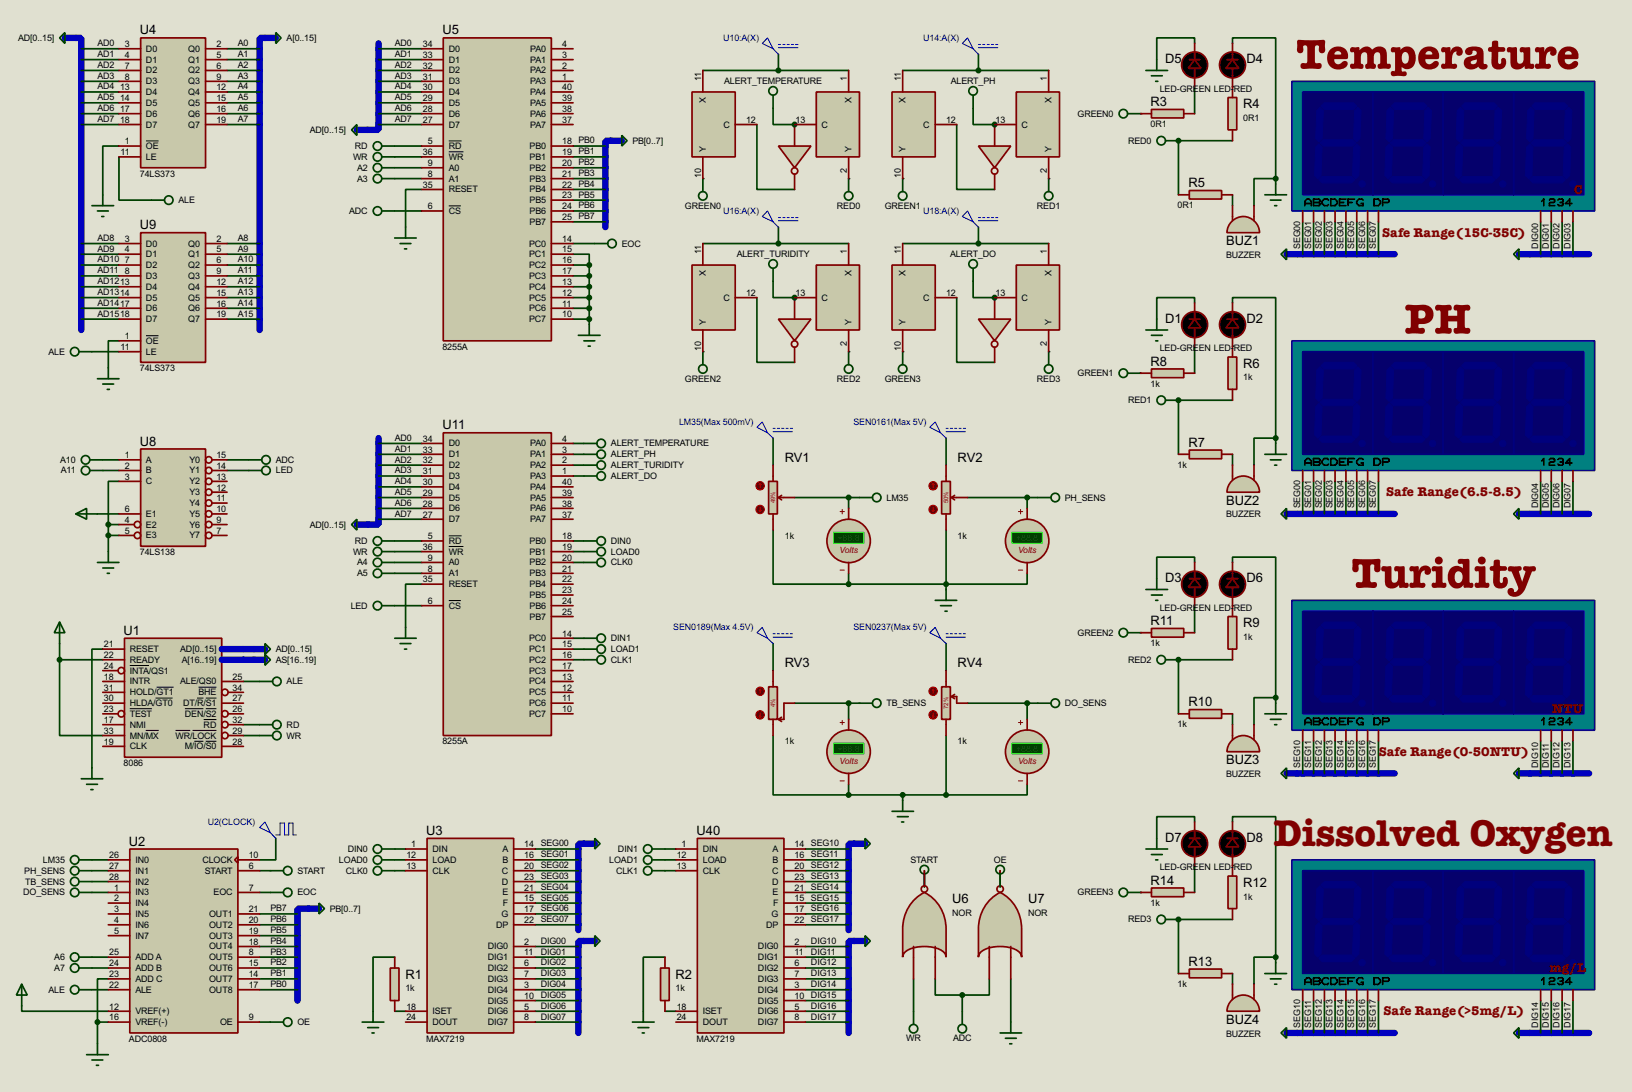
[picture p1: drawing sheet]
<svg xmlns="http://www.w3.org/2000/svg" width="383mm" height="256mm" viewBox="0 0 383 256" stroke-linecap="round" stroke-linejoin="round" font-family="sans-serif">
<defs><g id="words">
<g font-size="12.4" fill="#800000">
<text x="304.6" y="16.2">Temperature</text>
<text x="330" y="78.3">PH</text>
<text x="317.6" y="138.1">Turidity</text>
</g>
<text font-size="11" fill="#800000" x="299.3" y="198.6">Dissolved Oxygen</text>
<g font-size="3.8" fill="#800000">
<text x="369.9" y="45.5">C</text>
<text x="324.8" y="55.7">Safe Range(15C-35C)</text>
<text x="325.7" y="116.6">Safe Range(6.5-8.5)</text>
<text x="364.7" y="167.4">NTU</text>
<text x="324" y="177.6">Safe Range(0-50NTU)</text>
<text x="364.1" y="228.4">mg/L</text>
<text x="325.1" y="238.5">Safe Range(&gt;5mg/L)</text>
</g>
<g font-size="3.4">
<text x="32.9" y="8.1">U4</text>
<text x="104" y="8.1">U5</text>
<text x="273.8" y="14.8">D5</text>
<text x="292.9" y="14.8">D4</text>
<text x="270.4" y="24.9">R3</text>
<text x="292.1" y="25.4">R4</text>
<text x="279.3" y="44">R5</text>
<text x="32.9" y="53.9">U9</text>
<text x="288.1" y="57.6">BUZ1</text>
<text x="273.8" y="75.8">D1</text>
<text x="292.9" y="75.8">D2</text>
<text x="270.4" y="85.9">R8</text>
<text x="292.1" y="86.4">R6</text>
<text x="104" y="100.9">U11</text>
<text x="32.9" y="104.7">U8</text>
<text x="279.3" y="104.9">R7</text>
<text x="184.4" y="108.5">RV1</text>
<text x="225" y="108.5">RV2</text>
<text x="288.1" y="118.6">BUZ2</text>
<text x="273.8" y="136.7">D3</text>
<text x="292.9" y="136.7">D6</text>
<text x="29.1" y="149.1">U1</text>
<text x="270.4" y="146.8">R11</text>
<text x="292.1" y="147.4">R9</text>
<text x="184.4" y="156.7">RV3</text>
<text x="225" y="156.7">RV4</text>
<text x="279.3" y="165.9">R10</text>
<text x="288.1" y="179.5">BUZ3</text>
<text x="100.2" y="196.1">U3</text>
<text x="163.7" y="196.1">U40</text>
<text x="273.8" y="197.7">D7</text>
<text x="292.9" y="197.7">D8</text>
<text x="30.3" y="198.6">U2</text>
<text x="270.4" y="207.8">R14</text>
<text x="292.1" y="208.3">R12</text>
<text x="223.8" y="212.2">U6</text>
<text x="241.6" y="212.2">U7</text>
<text x="279.3" y="226.8">R13</text>
<text x="95.2" y="229.9">R1</text>
<text x="158.8" y="229.9">R2</text>
<text x="288.1" y="240.5">BUZ4</text>
</g>
<g font-size="2.4">
<text x="4.3" y="9.6">AD[0..15]</text>
<text x="22.9" y="10.9">AD0</text>
<text x="29.4" y="11">3</text>
<text x="50.9" y="11">2</text>
<text x="55.9" y="10.9">A0</text>
<text x="67.4" y="9.6">A[0..15]</text>
<text x="92.8" y="10.9">AD0</text>
<text x="99.4" y="11">34</text>
<text x="132.1" y="11">4</text>
<text x="22.9" y="13.4">AD1</text>
<text x="22.9" y="15.9">AD2</text>
<text x="29.4" y="13.6">4</text>
<text x="29.4" y="16.2">7</text>
<text x="34.3" y="12.1">D0</text>
<text x="34.3" y="14.7">D1</text>
<text x="34.3" y="17.3">D2</text>
<text x="44.3" y="12.1">Q0</text>
<text x="44.3" y="14.7">Q1</text>
<text x="44.3" y="17.3">Q2</text>
<text x="50.9" y="13.6">5</text>
<text x="50.9" y="16.2">6</text>
<text x="55.9" y="13.4">A1</text>
<text x="55.9" y="15.9">A2</text>
<text x="92.8" y="13.4">AD1</text>
<text x="92.8" y="15.9">AD2</text>
<text x="99.4" y="13.6">33</text>
<text x="99.4" y="16.2">32</text>
<text x="105.5" y="12.1">D0</text>
<text x="105.5" y="14.7">D1</text>
<text x="105.5" y="17.3">D2</text>
<text x="124.6" y="12.1">PA0</text>
<text x="124.6" y="14.7">PA1</text>
<text x="124.6" y="17.3">PA2</text>
<text x="132.1" y="13.6">3</text>
<text x="132.1" y="16.2">2</text>
<text x="22.9" y="18.5">AD3</text>
<text x="22.9" y="21">AD4</text>
<text x="22.9" y="23.6">AD5</text>
<text x="28.2" y="21.2">13</text>
<text x="28.2" y="23.7">14</text>
<text x="29.4" y="18.7">8</text>
<text x="34.3" y="19.8">D3</text>
<text x="34.3" y="22.3">D4</text>
<text x="44.3" y="19.8">Q3</text>
<text x="44.3" y="22.3">Q4</text>
<text x="50.9" y="18.7">9</text>
<text x="50.9" y="21.2">12</text>
<text x="50.9" y="23.7">15</text>
<text x="55.9" y="18.5">A3</text>
<text x="55.9" y="21">A4</text>
<text x="55.9" y="23.6">A5</text>
<text x="92.8" y="18.5">AD3</text>
<text x="92.8" y="21">AD4</text>
<text x="92.8" y="23.6">AD5</text>
<text x="99.4" y="18.7">31</text>
<text x="99.4" y="21.2">30</text>
<text x="99.4" y="23.7">29</text>
<text x="105.5" y="19.8">D3</text>
<text x="105.5" y="22.3">D4</text>
<text x="124.6" y="19.8">PA3</text>
<text x="124.6" y="22.3">PA4</text>
<text x="132.1" y="18.7">1</text>
<text x="132.1" y="21.2">40</text>
<text x="132.1" y="23.7">39</text>
<text x="164.7" y="19.1" transform="rotate(-90 164.7 19.1)">11</text>
<text x="170.2" y="19.8">ALERT_TEMPERATURE</text>
<text x="199" y="19.1" transform="rotate(-90 199 19.1)">1</text>
<text x="211.7" y="19.1" transform="rotate(-90 211.7 19.1)">11</text>
<text x="223.4" y="19.8">ALERT_PH</text>
<text x="246" y="19.1" transform="rotate(-90 246 19.1)">1</text>
<text x="272.5" y="21.5">LED-GREEN LED-</text>
<text x="289.9" y="21.5">RED</text>
<text x="22.9" y="26.1">AD6</text>
<text x="22.9" y="28.6">AD7</text>
<text x="28.2" y="26.3">17</text>
<text x="28.2" y="28.9">18</text>
<text x="34.3" y="24.8">D5</text>
<text x="34.3" y="27.4">D6</text>
<text x="34.3" y="30">D7</text>
<text x="44.3" y="24.8">Q5</text>
<text x="44.3" y="27.4">Q6</text>
<text x="44.3" y="30">Q7</text>
<text x="50.9" y="26.3">16</text>
<text x="50.9" y="28.9">19</text>
<text x="55.9" y="26.1">A6</text>
<text x="55.9" y="28.6">A7</text>
<text x="92.8" y="26.1">AD6</text>
<text x="92.8" y="28.6">AD7</text>
<text x="99.4" y="26.3">28</text>
<text x="99.4" y="28.9">27</text>
<text x="105.5" y="24.8">D5</text>
<text x="105.5" y="27.4">D6</text>
<text x="105.5" y="30">D7</text>
<text x="124.6" y="24.8">PA5</text>
<text x="124.6" y="27.4">PA6</text>
<text x="124.6" y="30">PA7</text>
<text x="132.1" y="26.3">38</text>
<text x="132.1" y="28.9">37</text>
<text x="165.8" y="24.2" transform="rotate(-90 165.8 24.2)">X</text>
<text x="170" y="30">C</text>
<text x="175.3" y="28.9">12</text>
<text x="187" y="28.9">13</text>
<text x="193.1" y="30">C</text>
<text x="200.1" y="24.2" transform="rotate(-90 200.1 24.2)">X</text>
<text x="212.8" y="24.2" transform="rotate(-90 212.8 24.2)">X</text>
<text x="217" y="30">C</text>
<text x="222.3" y="28.9">12</text>
<text x="234" y="28.9">13</text>
<text x="240.1" y="30">C</text>
<text x="247.1" y="24.3" transform="rotate(-90 247.1 24.3)">X</text>
<text x="253.2" y="27.4">GREEN0</text>
<text x="270.4" y="29.8">0R1</text>
<text x="292.1" y="28.4">0R1</text>
<text x="29.4" y="33.9">1</text>
<text x="34.3" y="35">OE</text>
<text x="72.8" y="31.2">AD[0..15]</text>
<text x="83.4" y="35">RD</text>
<text x="100.5" y="33.9">5</text>
<text x="105.5" y="35">RD</text>
<text x="124.5" y="35">PB0</text>
<text x="132.1" y="33.9">18 PB0</text>
<text x="148.6" y="33.8">PB[0..7]</text>
<text x="165.9" y="35.6" transform="rotate(-90 165.9 35.6)">Y</text>
<text x="200.1" y="35.6" transform="rotate(-90 200.1 35.6)">Y</text>
<text x="212.8" y="35.6" transform="rotate(-90 212.8 35.6)">Y</text>
<text x="247.1" y="35.6" transform="rotate(-90 247.1 35.6)">Y</text>
<text x="265.1" y="33.8">RED0</text>
<text x="28.4" y="36.4">11</text>
<text x="32.9" y="41.5">74LS373</text>
<text x="34.3" y="37.5">LE</text>
<text x="83" y="37.5">WR</text>
<text x="83.9" y="40.1">A2</text>
<text x="99.4" y="36.4">36</text>
<text x="100.5" y="39">9</text>
<text x="100.5" y="41.6">8</text>
<text x="105.5" y="37.5">WR</text>
<text x="105.5" y="40.1">A0</text>
<text x="124.5" y="37.5">PB1</text>
<text x="124.5" y="40.1">PB2</text>
<text x="132.1" y="36.4">19 PB1</text>
<text x="132.1" y="39">20 PB2</text>
<text x="132.1" y="41.6">21 PB3</text>
<text x="164.7" y="41.7" transform="rotate(-90 164.7 41.7)">10</text>
<text x="199" y="40.6" transform="rotate(-90 199 40.6)">2</text>
<text x="211.7" y="41.7" transform="rotate(-90 211.7 41.7)">10</text>
<text x="246" y="40.6" transform="rotate(-90 246 40.6)">2</text>
<text x="42" y="47.7">ALE</text>
<text x="83.9" y="42.7">A3</text>
<text x="99.4" y="44.1">35</text>
<text x="105.5" y="42.7">A1</text>
<text x="105.5" y="45.2">RESET</text>
<text x="124.5" y="42.7">PB3</text>
<text x="124.5" y="45.2">PB4</text>
<text x="124.5" y="47.7">PB5</text>
<text x="132.1" y="44.1">22 PB4</text>
<text x="132.1" y="46.6">23 PB5</text>
<text x="82.1" y="50.2">ADC</text>
<text x="100.5" y="49.2">6</text>
<text x="105.5" y="50.2">CS</text>
<text x="124.5" y="50.2">PB6</text>
<text x="124.5" y="52.8">PB7</text>
<text x="132.1" y="49.2">24 PB6</text>
<text x="132.1" y="51.7">25 PB7</text>
<text x="161" y="49">GREEN0</text>
<text x="196.7" y="49">RED0</text>
<text x="207.9" y="49">GREEN1</text>
<text x="243.7" y="49">RED1</text>
<text x="276.7" y="48.8">0R1</text>
<text x="22.9" y="56.6">AD8</text>
<text x="22.9" y="59.1">AD9</text>
<text x="29.4" y="56.8">3</text>
<text x="29.4" y="59.3">4</text>
<text x="34.3" y="57.9">D0</text>
<text x="44.3" y="57.9">Q0</text>
<text x="50.9" y="56.8">2</text>
<text x="50.9" y="59.3">5</text>
<text x="55.9" y="56.6">A8</text>
<text x="55.9" y="59.1">A9</text>
<text x="124.3" y="57.9">PC0</text>
<text x="132.1" y="56.8">14</text>
<text x="132.1" y="59.3">15</text>
<text x="146.1" y="57.9">EOC</text>
<text x="164.7" y="59.7" transform="rotate(-90 164.7 59.7)">11</text>
<text x="199" y="59.7" transform="rotate(-90 199 59.7)">1</text>
<text x="211.7" y="59.7" transform="rotate(-90 211.7 59.7)">11</text>
<text x="246" y="59.7" transform="rotate(-90 246 59.7)">1</text>
<text x="305.5" y="58.4" transform="rotate(-90 305.5 58.4)">SEG00</text>
<text x="308.1" y="58.5" transform="rotate(-90 308.1 58.5)">SEG01</text>
<text x="310.6" y="58.4" transform="rotate(-90 310.6 58.4)">SEG02</text>
<text x="313.1" y="58.5" transform="rotate(-90 313.1 58.5)">SEG03</text>
<text x="315.7" y="58.5" transform="rotate(-90 315.7 58.5)">SEG04</text>
<text x="318.2" y="58.4" transform="rotate(-90 318.2 58.4)">SEG05</text>
<text x="320.8" y="58.5" transform="rotate(-90 320.8 58.5)">SEG06</text>
<text x="323.3" y="58.4" transform="rotate(-90 323.3 58.4)">SEG07</text>
<text x="361.4" y="58.5" transform="rotate(-90 361.4 58.5)">DIG00</text>
<text x="363.9" y="58.5" transform="rotate(-90 363.9 58.5)">DIG01</text>
<text x="366.5" y="58.5" transform="rotate(-90 366.5 58.5)">DIG02</text>
<text x="369" y="58.5" transform="rotate(-90 369 58.5)">DIG03</text>
<text x="22.9" y="61.7">AD10</text>
<text x="22.9" y="64.2">AD11</text>
<text x="29.4" y="61.9">7</text>
<text x="29.4" y="64.4">8</text>
<text x="34.3" y="60.4">D1</text>
<text x="34.3" y="62.9">D2</text>
<text x="34.3" y="65.5">D3</text>
<text x="44.3" y="60.4">Q1</text>
<text x="44.3" y="62.9">Q2</text>
<text x="44.3" y="65.5">Q3</text>
<text x="50.9" y="61.9">6</text>
<text x="50.9" y="64.4">9</text>
<text x="55.9" y="61.7">A10</text>
<text x="55.9" y="64.2">A11</text>
<text x="124.3" y="60.4">PC1</text>
<text x="124.3" y="62.9">PC2</text>
<text x="124.3" y="65.5">PC3</text>
<text x="132.1" y="61.9">16</text>
<text x="132.1" y="64.4">17</text>
<text x="165.9" y="64.9" transform="rotate(-90 165.9 64.9)">X</text>
<text x="173.1" y="60.4">ALERT_TURIDITY</text>
<text x="200.1" y="64.9" transform="rotate(-90 200.1 64.9)">X</text>
<text x="212.8" y="64.9" transform="rotate(-90 212.8 64.9)">X</text>
<text x="223.3" y="60.4">ALERT_DO</text>
<text x="247.1" y="64.9" transform="rotate(-90 247.1 64.9)">X</text>
<text x="288.1" y="60.6">BUZZER</text>
<text x="22.9" y="66.7">AD1213</text>
<text x="22.9" y="69.3">AD1314</text>
<text x="22.9" y="71.8">AD1417</text>
<text x="34.3" y="68.1">D4</text>
<text x="34.3" y="70.6">D5</text>
<text x="44.3" y="68.1">Q4</text>
<text x="44.3" y="70.6">Q5</text>
<text x="50.9" y="67">12</text>
<text x="50.9" y="69.5">15</text>
<text x="50.9" y="72">16</text>
<text x="55.9" y="66.7">A12</text>
<text x="55.9" y="69.3">A13</text>
<text x="55.9" y="71.8">A14</text>
<text x="124.3" y="68.1">PC4</text>
<text x="124.3" y="70.6">PC5</text>
<text x="132.1" y="67">13</text>
<text x="132.1" y="69.5">12</text>
<text x="132.1" y="72">11</text>
<text x="170" y="70.6">C</text>
<text x="175.3" y="69.5">12</text>
<text x="187" y="69.5">13</text>
<text x="193.1" y="70.6">C</text>
<text x="217" y="70.6">C</text>
<text x="222.3" y="69.5">12</text>
<text x="234" y="69.5">13</text>
<text x="240.1" y="70.6">C</text>
<text x="22.9" y="74.4">AD1518</text>
<text x="34.3" y="73.1">D6</text>
<text x="34.3" y="75.6">D7</text>
<text x="44.3" y="73.1">Q6</text>
<text x="44.3" y="75.6">Q7</text>
<text x="50.9" y="74.6">19</text>
<text x="55.9" y="74.4">A15</text>
<text x="124.3" y="73.1">PC6</text>
<text x="124.3" y="75.6">PC7</text>
<text x="132.1" y="74.6">10</text>
<text x="165.9" y="76.3" transform="rotate(-90 165.9 76.3)">Y</text>
<text x="200.1" y="76.2" transform="rotate(-90 200.1 76.2)">Y</text>
<text x="212.8" y="76.2" transform="rotate(-90 212.8 76.2)">Y</text>
<text x="247.1" y="76.2" transform="rotate(-90 247.1 76.2)">Y</text>
<text x="11.4" y="83.3">ALE</text>
<text x="28.4" y="82.2">11</text>
<text x="29.4" y="79.7">1</text>
<text x="34.3" y="80.8">OE</text>
<text x="34.3" y="83.3">LE</text>
<text x="104" y="82.2">8255A</text>
<text x="164.7" y="82.4" transform="rotate(-90 164.7 82.4)">10</text>
<text x="199" y="81.2" transform="rotate(-90 199 81.2)">2</text>
<text x="211.7" y="82.3" transform="rotate(-90 211.7 82.3)">10</text>
<text x="246" y="81.2" transform="rotate(-90 246 81.2)">2</text>
<text x="272.5" y="82.5">LED-GREEN LED-</text>
<text x="289.9" y="82.5">RED</text>
<text x="32.9" y="87.2">74LS373</text>
<text x="161" y="89.6">GREEN2</text>
<text x="196.7" y="89.6">RED2</text>
<text x="207.9" y="89.6">GREEN3</text>
<text x="243.7" y="89.6">RED3</text>
<text x="253.2" y="88.4">GREEN1</text>
<text x="292.1" y="89.4">1k</text>
<text x="265.1" y="94.7">RED1</text>
<text x="270.4" y="90.8">1k</text>
<text x="29.4" y="107.6">1</text>
<text x="50.9" y="107.6">15</text>
<text x="92.8" y="103.6">AD0</text>
<text x="92.8" y="106.1">AD1</text>
<text x="99.4" y="103.8">34</text>
<text x="99.4" y="106.3">33</text>
<text x="105.5" y="104.9">D0</text>
<text x="105.5" y="107.4">D1</text>
<text x="124.6" y="104.9">PA0</text>
<text x="124.6" y="107.4">PA1</text>
<text x="132.1" y="103.8">4</text>
<text x="132.1" y="106.3">3</text>
<text x="143.6" y="107.4">ALERT_PH</text>
<text x="143.6" y="104.9">ALERT_TEMPERATURE</text>
<text x="14.2" y="108.7">A10</text>
<text x="14.3" y="111.2">A11</text>
<text x="29.4" y="110.1">2</text>
<text x="29.4" y="112.7">3</text>
<text x="34.3" y="108.7">A</text>
<text x="34.3" y="111.2">B</text>
<text x="34.3" y="113.8">C</text>
<text x="44.5" y="108.7">Y0</text>
<text x="44.5" y="111.2">Y1</text>
<text x="44.5" y="113.8">Y2</text>
<text x="50.9" y="110.1">14</text>
<text x="50.9" y="112.7">13</text>
<text x="64.8" y="108.7">ADC</text>
<text x="64.8" y="111.2">LED</text>
<text x="92.8" y="108.7">AD2</text>
<text x="92.8" y="111.2">AD3</text>
<text x="92.8" y="113.8">AD4</text>
<text x="99.4" y="108.9">32</text>
<text x="99.4" y="111.4">31</text>
<text x="99.4" y="114">30</text>
<text x="105.5" y="110">D2</text>
<text x="105.5" y="112.5">D3</text>
<text x="124.6" y="110">PA2</text>
<text x="124.6" y="112.5">PA3</text>
<text x="132.1" y="108.9">2</text>
<text x="132.1" y="111.4">1</text>
<text x="132.1" y="114">40</text>
<text x="143.6" y="110">ALERT_TURIDITY</text>
<text x="143.6" y="112.5">ALERT_DO</text>
<text x="276.7" y="109.9">1k</text>
<text x="44.5" y="116.3">Y3</text>
<text x="44.5" y="118.9">Y4</text>
<text x="50.9" y="115.2">12</text>
<text x="50.9" y="117.8">11</text>
<text x="92.8" y="116.3">AD5</text>
<text x="92.8" y="118.8">AD6</text>
<text x="99.4" y="116.5">29</text>
<text x="99.4" y="119">28</text>
<text x="105.5" y="115.1">D4</text>
<text x="105.5" y="117.6">D5</text>
<text x="124.6" y="115.1">PA4</text>
<text x="124.6" y="117.6">PA5</text>
<text x="132.1" y="116.5">39</text>
<text x="132.1" y="119">38</text>
<text x="208.3" y="117.6">LM35</text>
<text x="250.2" y="117.6">PH_SENS</text>
<text x="305.5" y="119.4" transform="rotate(-90 305.5 119.4)">SEG00</text>
<text x="308.1" y="119.4" transform="rotate(-90 308.1 119.4)">SEG01</text>
<text x="310.6" y="119.4" transform="rotate(-90 310.6 119.4)">SEG02</text>
<text x="313.1" y="119.4" transform="rotate(-90 313.1 119.4)">SEG03</text>
<text x="315.7" y="119.4" transform="rotate(-90 315.7 119.4)">SEG04</text>
<text x="318.2" y="119.4" transform="rotate(-90 318.2 119.4)">SEG05</text>
<text x="320.8" y="119.4" transform="rotate(-90 320.8 119.4)">SEG06</text>
<text x="323.3" y="119.4" transform="rotate(-90 323.3 119.4)">SEG07</text>
<text x="361.4" y="119.4" transform="rotate(-90 361.4 119.4)">DIG04</text>
<text x="363.9" y="119.4" transform="rotate(-90 363.9 119.4)">DIG05</text>
<text x="366.5" y="119.4" transform="rotate(-90 366.5 119.4)">DIG06</text>
<text x="369" y="119.4" transform="rotate(-90 369 119.4)">DIG07</text>
<text x="29.4" y="120.3">6</text>
<text x="29.4" y="122.8">4</text>
<text x="29.4" y="125.4">5</text>
<text x="34.3" y="121.4">E1</text>
<text x="34.3" y="123.9">E2</text>
<text x="44.5" y="121.4">Y5</text>
<text x="44.5" y="123.9">Y6</text>
<text x="50.9" y="120.3">10</text>
<text x="50.9" y="122.8">9</text>
<text x="50.9" y="125.4">7</text>
<text x="72.8" y="123.9">AD[0..15]</text>
<text x="92.8" y="121.4">AD7</text>
<text x="99.4" y="121.6">27</text>
<text x="105.5" y="120.1">D6</text>
<text x="105.5" y="122.7">D7</text>
<text x="124.6" y="120.1">PA6</text>
<text x="124.6" y="122.7">PA7</text>
<text x="132.1" y="121.6">37</text>
<text x="288.1" y="121.5">BUZZER</text>
<text x="32.9" y="130.4">74LS138</text>
<text x="34.3" y="126.5">E3</text>
<text x="44.5" y="126.5">Y7</text>
<text x="83" y="130.3">WR</text>
<text x="83.4" y="127.8">RD</text>
<text x="99.4" y="129.2">36</text>
<text x="100.5" y="126.7">5</text>
<text x="100.5" y="131.7">9</text>
<text x="105.5" y="127.8">RD</text>
<text x="105.5" y="130.3">WR</text>
<text x="124.5" y="127.8">PB0</text>
<text x="124.5" y="130.3">PB1</text>
<text x="132.1" y="126.7">18</text>
<text x="132.1" y="129.2">19</text>
<text x="132.1" y="131.7">20</text>
<text x="143.6" y="130.3">LOAD0</text>
<text x="143.6" y="127.8">DIN0</text>
<text x="184.4" y="126.6">1k</text>
<text x="225" y="126.6">1k</text>
<text x="83.9" y="132.8">A4</text>
<text x="83.9" y="135.4">A5</text>
<text x="99.4" y="136.8">35</text>
<text x="100.5" y="134.3">8</text>
<text x="105.5" y="132.8">A0</text>
<text x="105.5" y="135.4">A1</text>
<text x="105.5" y="137.9">RESET</text>
<text x="124.5" y="132.8">PB2</text>
<text x="124.5" y="135.4">PB3</text>
<text x="124.5" y="137.9">PB4</text>
<text x="132.1" y="134.3">21</text>
<text x="132.1" y="136.8">22</text>
<text x="143.6" y="132.8">CLK0</text>
<text x="82.4" y="143">LED</text>
<text x="100.5" y="141.9">6</text>
<text x="105.5" y="143">CS</text>
<text x="124.5" y="140.5">PB5</text>
<text x="124.5" y="143">PB6</text>
<text x="132.1" y="139.4">23</text>
<text x="132.1" y="141.9">24</text>
<text x="272.5" y="143.5">LED-GREEN LED-</text>
<text x="289.9" y="143.5">RED</text>
<text x="124.5" y="145.5">PB7</text>
<text x="132.1" y="144.4">25</text>
<text x="132.1" y="149.5">14</text>
<text x="253.2" y="149.3">GREEN2</text>
<text x="24.4" y="154.6">22</text>
<text x="24.4" y="152.1">21</text>
<text x="30.5" y="155.7">READY</text>
<text x="30.5" y="153.2">RESET</text>
<text x="42.4" y="153.2">AD[0..15]</text>
<text x="42.7" y="155.7">A[16..19]</text>
<text x="64.8" y="153.2">AD[0..15]</text>
<text x="64.8" y="155.7">AS[16..19]</text>
<text x="124.3" y="150.6">PC0</text>
<text x="124.3" y="153.2">PC1</text>
<text x="124.3" y="155.7">PC2</text>
<text x="132.1" y="152.1">15</text>
<text x="132.1" y="154.6">16</text>
<text x="143.6" y="155.7">CLK1</text>
<text x="143.6" y="153.2">LOAD1</text>
<text x="143.6" y="150.6">DIN1</text>
<text x="265.1" y="155.7">RED2</text>
<text x="270.4" y="151.8">1k</text>
<text x="292.1" y="150.3">1k</text>
<text x="24.4" y="159.7">18</text>
<text x="24.4" y="157.1">24</text>
<text x="30.5" y="160.8">INTR</text>
<text x="30.5" y="158.2">INTA/QS1</text>
<text x="42.4" y="160.8">ALE/QS0</text>
<text x="54.7" y="159.7">25</text>
<text x="67.4" y="160.8">ALE</text>
<text x="124.3" y="158.2">PC3</text>
<text x="124.3" y="160.8">PC4</text>
<text x="132.1" y="157.1">17</text>
<text x="132.1" y="159.7">13</text>
<text x="24.4" y="162.2">31</text>
<text x="24.4" y="164.8">30</text>
<text x="24.4" y="167.3">23</text>
<text x="30.5" y="163.3">HOLD/GT1</text>
<text x="30.5" y="165.9">HLDA/GT0</text>
<text x="43" y="165.9">DT/R/S1</text>
<text x="46.7" y="163.3">BHE</text>
<text x="54.7" y="164.8">27</text>
<text x="54.7" y="162.2">34</text>
<text x="54.7" y="167.3">26</text>
<text x="124.3" y="163.3">PC5</text>
<text x="124.3" y="165.9">PC6</text>
<text x="132.1" y="162.2">12</text>
<text x="132.1" y="164.8">11</text>
<text x="132.1" y="167.3">10</text>
<text x="208.3" y="165.9">TB_SENS</text>
<text x="250.2" y="165.9">DO_SENS</text>
<text x="24.4" y="169.8">17</text>
<text x="24.4" y="172.4">33</text>
<text x="30.5" y="170.9">NMI</text>
<text x="30.5" y="173.5">MN/MX</text>
<text x="30.5" y="168.4">TEST</text>
<text x="41.3" y="173.5">WR/LOCK</text>
<text x="43.5" y="168.4">DEN/S2</text>
<text x="47.9" y="170.9">RD</text>
<text x="54.7" y="169.8">32</text>
<text x="54.7" y="172.4">29</text>
<text x="67.4" y="173.5">WR</text>
<text x="67.4" y="170.9">RD</text>
<text x="124.3" y="168.4">PC7</text>
<text x="276.7" y="170.8">1k</text>
<text x="24.4" y="174.9">19</text>
<text x="29.1" y="180">8086</text>
<text x="30.5" y="176">CLK</text>
<text x="43.4" y="176">M/IO/S0</text>
<text x="54.7" y="174.9">28</text>
<text x="104" y="174.9">8255A</text>
<text x="184.4" y="174.9">1k</text>
<text x="225" y="174.9">1k</text>
<text x="288.1" y="182.5">BUZZER</text>
<text x="305.5" y="180.3" transform="rotate(-90 305.5 180.3)">SEG10</text>
<text x="308.1" y="180.4" transform="rotate(-90 308.1 180.4)">SEG11</text>
<text x="310.6" y="180.3" transform="rotate(-90 310.6 180.3)">SEG12</text>
<text x="313.1" y="180.4" transform="rotate(-90 313.1 180.4)">SEG13</text>
<text x="315.7" y="180.4" transform="rotate(-90 315.7 180.4)">SEG14</text>
<text x="318.2" y="180.3" transform="rotate(-90 318.2 180.3)">SEG15</text>
<text x="320.8" y="180.4" transform="rotate(-90 320.8 180.4)">SEG16</text>
<text x="323.3" y="180.3" transform="rotate(-90 323.3 180.3)">SEG17</text>
<text x="361.4" y="180.3" transform="rotate(-90 361.4 180.3)">DIG10</text>
<text x="363.9" y="180.4" transform="rotate(-90 363.9 180.4)">DIG11</text>
<text x="366.5" y="180.4" transform="rotate(-90 366.5 180.4)">DIG12</text>
<text x="369" y="180.4" transform="rotate(-90 369 180.4)">DIG13</text>
<text x="10.1" y="202.7">LM35</text>
<text x="25.7" y="201.6">26</text>
<text x="31.8" y="202.7">IN0</text>
<text x="47.6" y="202.7">CLOCK</text>
<text x="58.5" y="201.6">10</text>
<text x="79.7" y="202.7">LOAD0</text>
<text x="81.7" y="200.1">DIN0</text>
<text x="95.5" y="201.6">12</text>
<text x="96.7" y="199">1</text>
<text x="101.7" y="200.1">DIN</text>
<text x="101.7" y="202.7">LOAD</text>
<text x="118.1" y="200.1">A</text>
<text x="118.1" y="202.7">B</text>
<text x="123.2" y="199">14 SEG00</text>
<text x="123.2" y="201.6">16 SEG01</text>
<text x="143.2" y="202.7">LOAD1</text>
<text x="145.2" y="200.1">DIN1</text>
<text x="159" y="201.6">12</text>
<text x="160.2" y="199">1</text>
<text x="165.2" y="200.1">DIN</text>
<text x="165.2" y="202.7">LOAD</text>
<text x="181.6" y="200.1">A</text>
<text x="181.6" y="202.7">B</text>
<text x="186.7" y="199">14 SEG10</text>
<text x="186.7" y="201.6">16 SEG11</text>
<text x="214" y="202.7">START</text>
<text x="233.6" y="202.7">OE</text>
<text x="5.7" y="205.2">PH_SENS</text>
<text x="6" y="207.8">TB_SENS</text>
<text x="25.7" y="206.7">28</text>
<text x="25.7" y="204.1">27</text>
<text x="26.8" y="209.2">1</text>
<text x="31.8" y="207.8">IN2</text>
<text x="31.8" y="205.2">IN1</text>
<text x="48.2" y="205.2">START</text>
<text x="58.5" y="204.1">6</text>
<text x="58.5" y="209.2">7</text>
<text x="69.9" y="205.2">START</text>
<text x="81.3" y="205.2">CLK0</text>
<text x="95.5" y="204.1">13</text>
<text x="101.7" y="205.2">CLK</text>
<text x="117.9" y="205.2">C</text>
<text x="117.9" y="207.8">D</text>
<text x="123.2" y="204.1">20 SEG02</text>
<text x="123.2" y="206.7">23 SEG03</text>
<text x="123.2" y="209.2">21 SEG04</text>
<text x="144.8" y="205.2">CLK1</text>
<text x="159" y="204.1">13</text>
<text x="165.2" y="205.2">CLK</text>
<text x="181.4" y="205.2">C</text>
<text x="181.4" y="207.8">D</text>
<text x="186.7" y="204.1">20 SEG12</text>
<text x="186.7" y="206.7">23 SEG13</text>
<text x="186.7" y="209.2">21 SEG14</text>
<text x="272.5" y="204.4">LED-GREEN LED-</text>
<text x="289.9" y="204.4">RED</text>
<text x="5.5" y="210.3">DO_SENS</text>
<text x="26.8" y="211.7">2</text>
<text x="26.8" y="214.3">3</text>
<text x="31.8" y="210.3">IN3</text>
<text x="31.8" y="212.8">IN4</text>
<text x="31.8" y="215.4">IN5</text>
<text x="49.2" y="215.4">OUT1</text>
<text x="50.2" y="210.3">EOC</text>
<text x="58.5" y="214.3">21</text>
<text x="63.6" y="214.1">PB7</text>
<text x="69.9" y="210.3">EOC</text>
<text x="77.5" y="214.1">PB[0..7]</text>
<text x="117.8" y="215.4">G</text>
<text x="118.1" y="210.3">E</text>
<text x="118.2" y="212.8">F</text>
<text x="123.2" y="211.7">15 SEG05</text>
<text x="123.2" y="214.3">17 SEG06</text>
<text x="181.3" y="215.4">G</text>
<text x="181.6" y="210.3">E</text>
<text x="181.7" y="212.8">F</text>
<text x="186.7" y="211.7">15 SEG15</text>
<text x="186.7" y="214.3">17 SEG16</text>
<text x="223.8" y="215.1">NOR</text>
<text x="241.6" y="215.1">NOR</text>
<text x="253.2" y="210.3">GREEN3</text>
<text x="270.4" y="212.7">1k</text>
<text x="292.1" y="211.3">1k</text>
<text x="26.8" y="216.8">4</text>
<text x="26.8" y="219.4">5</text>
<text x="31.8" y="217.9">IN6</text>
<text x="31.8" y="220.5">IN7</text>
<text x="49.2" y="217.9">OUT2</text>
<text x="49.2" y="220.5">OUT3</text>
<text x="58.5" y="216.8">20</text>
<text x="58.5" y="221.9">18</text>
<text x="58.5" y="219.4">19</text>
<text x="63.6" y="216.6">PB6</text>
<text x="63.6" y="219.2">PB5</text>
<text x="63.6" y="221.7">PB4</text>
<text x="116.6" y="217.9">DP</text>
<text x="123.2" y="216.8">22 SEG07</text>
<text x="123.2" y="221.9">2</text>
<text x="127.1" y="221.7">DIG00</text>
<text x="180.1" y="217.9">DP</text>
<text x="186.7" y="216.8">22 SEG17</text>
<text x="186.7" y="221.9">2</text>
<text x="190.6" y="221.7">DIG10</text>
<text x="265.1" y="216.7">RED3</text>
<text x="12.8" y="225.5">A6</text>
<text x="25.7" y="227">24</text>
<text x="25.7" y="224.4">25</text>
<text x="31.8" y="225.5">ADD A</text>
<text x="49.2" y="225.5">OUT5</text>
<text x="49.2" y="223">OUT4</text>
<text x="58.5" y="224.4">8</text>
<text x="58.5" y="227">15</text>
<text x="63.6" y="224.2">PB3</text>
<text x="63.6" y="226.8">PB2</text>
<text x="114.6" y="223">DIG0</text>
<text x="114.6" y="225.5">DIG1</text>
<text x="123.2" y="224.4">11</text>
<text x="123.2" y="227">6</text>
<text x="127.1" y="224.2">DIG01</text>
<text x="127.1" y="226.8">DIG02</text>
<text x="178.1" y="223">DIG0</text>
<text x="178.1" y="225.5">DIG1</text>
<text x="186.7" y="224.4">11</text>
<text x="186.7" y="227">6</text>
<text x="190.6" y="224.2">DIG11</text>
<text x="190.6" y="226.8">DIG12</text>
<text x="11.4" y="233.2">ALE</text>
<text x="12.8" y="228.1">A7</text>
<text x="25.7" y="229.5">23</text>
<text x="25.7" y="232.1">22</text>
<text x="31.8" y="228.1">ADD B</text>
<text x="31.8" y="230.6">ADD C</text>
<text x="31.8" y="233.2">ALE</text>
<text x="49.2" y="230.6">OUT7</text>
<text x="49.2" y="228.1">OUT6</text>
<text x="49.2" y="233.2">OUT8</text>
<text x="58.5" y="229.5">14</text>
<text x="58.5" y="232.1">17</text>
<text x="63.6" y="229.3">PB1</text>
<text x="63.6" y="231.9">PB0</text>
<text x="95.2" y="232.9">1k</text>
<text x="114.6" y="228.1">DIG2</text>
<text x="114.6" y="230.6">DIG3</text>
<text x="114.6" y="233.2">DIG4</text>
<text x="123.2" y="229.5">7</text>
<text x="123.2" y="232.1">3</text>
<text x="127.1" y="229.3">DIG03</text>
<text x="127.1" y="231.9">DIG04</text>
<text x="158.8" y="232.9">1k</text>
<text x="178.1" y="228.1">DIG2</text>
<text x="178.1" y="230.6">DIG3</text>
<text x="178.1" y="233.2">DIG4</text>
<text x="186.7" y="229.5">7</text>
<text x="186.7" y="232.1">3</text>
<text x="190.6" y="229.3">DIG13</text>
<text x="190.6" y="231.9">DIG14</text>
<text x="276.7" y="231.8">1k</text>
<text x="25.7" y="237.1">12</text>
<text x="25.7" y="239.7">16</text>
<text x="31.8" y="238.2">VREF(+)</text>
<text x="58.5" y="239.7">9</text>
<text x="95.5" y="237.1">18</text>
<text x="95.5" y="239.7">24</text>
<text x="101.7" y="238.2">ISET</text>
<text x="114.6" y="235.7">DIG5</text>
<text x="114.6" y="238.2">DIG6</text>
<text x="123.2" y="234.6">10 DIG05</text>
<text x="123.2" y="237.1">5</text>
<text x="123.2" y="239.7">8</text>
<text x="127.1" y="236.9">DIG06</text>
<text x="127.1" y="239.5">DIG07</text>
<text x="159" y="237.1">18</text>
<text x="159" y="239.7">24</text>
<text x="165.2" y="238.2">ISET</text>
<text x="178.1" y="235.7">DIG5</text>
<text x="178.1" y="238.2">DIG6</text>
<text x="186.7" y="234.6">10 DIG15</text>
<text x="186.7" y="237.1">5</text>
<text x="186.7" y="239.7">8</text>
<text x="190.6" y="236.9">DIG16</text>
<text x="190.6" y="239.5">DIG17</text>
<text x="30.3" y="244.7">ADC0808</text>
<text x="31.8" y="240.8">VREF(-)</text>
<text x="51.7" y="240.8">OE</text>
<text x="69.9" y="240.8">OE</text>
<text x="100.2" y="244.7">MAX7219</text>
<text x="101.7" y="240.8">DOUT</text>
<text x="114.6" y="240.8">DIG7</text>
<text x="163.7" y="244.7">MAX7219</text>
<text x="165.2" y="240.8">DOUT</text>
<text x="178.1" y="240.8">DIG7</text>
<text x="213" y="244.6">WR</text>
<text x="224" y="244.6">ADC</text>
<text x="288.1" y="243.5">BUZZER</text>
<text x="305.5" y="241.4" transform="rotate(-90 305.5 241.4)">SEG10</text>
<text x="308.1" y="241.3" transform="rotate(-90 308.1 241.3)">SEG11</text>
<text x="310.6" y="241.4" transform="rotate(-90 310.6 241.4)">SEG12</text>
<text x="313.1" y="241.3" transform="rotate(-90 313.1 241.3)">SEG13</text>
<text x="315.7" y="241.4" transform="rotate(-90 315.7 241.4)">SEG14</text>
<text x="318.2" y="241.4" transform="rotate(-90 318.2 241.4)">SEG15</text>
<text x="320.8" y="241.3" transform="rotate(-90 320.8 241.3)">SEG16</text>
<text x="323.3" y="241.4" transform="rotate(-90 323.3 241.4)">SEG17</text>
<text x="361.4" y="241.3" transform="rotate(-90 361.4 241.3)">DIG14</text>
<text x="363.9" y="241.4" transform="rotate(-90 363.9 241.4)">DIG15</text>
<text x="366.5" y="241.3" transform="rotate(-90 366.5 241.3)">DIG16</text>
<text x="369" y="241.4" transform="rotate(-90 369 241.4)">DIG17</text>
</g>
<g font-size="2.4" fill="#0000c0">
<text x="169.9" y="9.6">U10:A(X)</text>
<text x="216.9" y="9.6">U14:A(X)</text>
<text x="169.9" y="50.2">U16:A(X)</text>
<text x="216.9" y="50.2">U18:A(X)</text>
<text x="159.6" y="99.8">LM35(Max 500mV)</text>
<text x="200.6" y="99.8">SEN0161(Max 5V)</text>
<text x="158.2" y="148.1">SEN0189(Max 4.5V)</text>
<text x="200.6" y="148.1">SEN0237(Max 5V)</text>
<text x="48.8" y="193.8">U2(CLOCK)</text>
</g>
<g font-size="2.4" fill="#008000">
<text x="196.8" y="127">+88.8</text>
<text x="238.8" y="127">+88.8</text>
<text x="196.8" y="176.5">+88.8</text>
<text x="238.8" y="176.5">+88.8</text>
</g>
<g font-size="2.3" fill="#800000">
<text x="197.3" y="130">Volts</text>
<text x="239.2" y="130">Volts</text>
<text x="197.3" y="179.5">Volts</text>
<text x="239.2" y="179.5">Volts</text>
</g>
<g font-size="1.6" fill="#c00000">
<text x="182.2" y="118.2" transform="rotate(-90 182.2 118.2)">49%</text>
<text x="222.8" y="118.3" transform="rotate(-90 222.8 118.3)">50%</text>
<text x="182.2" y="166.2" transform="rotate(-90 182.2 166.2)">4%</text>
<text x="222.8" y="166.5" transform="rotate(-90 222.8 166.5)">72%</text>
</g>
</g></defs>
<path d="M0 0h383.5v256.5h-383.5z" fill="#e0e0d0"/>
<g fill="none" stroke="#0000c0" stroke-width="1.5">
<path d="M17.8 8.9h1.3v68.6M62.3 8.9h-1.3v68.6M89 10.2v20.3h-2.6M143.6 33.1h-1.3v20.3M304.9 59.7h22.8M359.5 59.7h13.9M89 102.9v20.3h-2.6M304.9 120.7h22.8M359.5 120.7h13.9M57.2 155h2.5M57.2 152.5h2.5M137.2 198.2h-1.3v20.3"/>
<path d="M200.7 198.2h-1.3v20.3M304.9 181.7h22.8M359.5 181.7h13.9M72.4 213.4h-2.5v21.6M137.2 221h-1.3v21.6M200.7 221h-1.3v21.6M304.9 242.6h22.8M359.5 242.6h13.9"/>
</g>
<g fill="none" stroke="#004000" stroke-width=".4">
<path d="M19.1 11.5h8.9M19.1 14h8.9M19.1 16.6h8.9M19.1 19.1h8.9M53.4 11.5h7.6M53.4 14h7.6M53.4 16.6h7.6M53.4 19.1h7.6M89 11.5h10.1M89 14h10.1M89 16.6h10.1M89 19.1h10.1"/>
<path d="M19.1 21.6h8.9M19.1 24.2h8.9M19.1 26.7h8.9M19.1 29.3h8.9M28 34.3h-3.8v11.5M28 36.9v10.1h7.6M53.4 21.6h7.6M53.4 24.2h7.6M53.4 26.7h7.6M53.4 29.3h7.6M89 21.6h10.1M89 24.2h10.1"/>
<path d="M89 26.7h10.1M89 29.3h10.1M92.8 34.3h6.3M92.8 36.9h6.3M92.8 39.4h6.3M134.7 34.3h7.6M134.7 36.9h7.6M134.7 39.4h7.6M19.1 57.2h8.9M19.1 59.7h8.9M53.4 57.2h7.6M53.4 59.7h7.6"/>
<path d="M92.8 49.6h6.3M92.8 42h6.3M99.1 44.5h-3.8v8.9M134.7 59.7h3.8v2.6M134.7 57.2h5.1M134.7 49.6h7.6M134.7 42h7.6M134.7 44.5h7.6M134.7 47h7.6M134.7 52.1h7.6M306.1 52.1v7.6M308.7 52.1v7.6"/>
<path d="M311.2 52.1v7.6M313.7 52.1v7.6M316.3 52.1v7.6M318.8 52.1v7.6M321.4 52.1v7.6M323.9 52.1v7.6M362 52.1v7.6M364.5 52.1v7.6M367.1 52.1v7.6M369.6 52.1v7.6M19.1 62.3h8.9M19.1 64.8h8.9"/>
<path d="M19.1 67.4h8.9M19.1 69.9h8.9M19.1 72.4h8.9M19.1 75h8.9M53.4 62.3h7.6M53.4 64.8h7.6M53.4 67.4h7.6M53.4 69.9h7.6M53.4 72.4h7.6M53.4 75h7.6M134.7 62.3h3.8M134.7 64.8h3.8"/>
<path d="M134.7 67.4h3.8M134.7 69.9h3.8M134.7 72.4h3.8M134.7 75h3.8M138.5 62.3v14M21.6 82.6h6.4M28 80.1h-2.5v6.3M24.2 108h3.8M24.2 110.5h3.8M28 113.1h-2.5v10.1M53.4 108h5.1M53.4 110.5h5.1"/>
<path d="M89 116.9h10.1M89 104.2h10.1M89 106.7h10.1M89 109.3h10.1M89 111.8h10.1M89 114.4h10.1M89 119.4h10.1M134.7 104.2h2.5M134.7 106.7h2.5M134.7 109.3h2.5M134.7 111.8h2.5M243.9 116.9h-2.5v2.5"/>
<path d="M306.1 113.1v7.6M308.7 113.1v7.6M311.2 113.1v7.6M313.7 113.1v7.6M316.3 113.1v7.6M318.8 113.1v7.6M321.4 113.1v7.6M323.9 113.1v7.6M362 113.1v7.6M364.5 113.1v7.6M367.1 113.1v7.6M369.6 113.1v7.6"/>
<path d="M22.9 120.7h5.1M25.5 123.2v6.4M25.5 125.8h2.5M25.5 123.2h2.5M89 122h10.1M92.8 127.1h6.3M92.8 129.6h6.3M92.8 132.1h6.3M92.8 134.7h6.3M99.1 137.2h-3.8v10.2M134.7 127.1h2.5M134.7 129.6h2.5"/>
<path d="M134.7 132.1h2.5M14 155v17.8h10.2M14 151.2v3.8M14 155h10.2M24.2 152.5h-2.6v27.9M92.8 142.3h6.3M134.7 155h2.5M134.7 152.5h2.5M134.7 149.9h2.5M57.2 160.1h3.8M57.2 172.8h3.8M57.2 170.2h3.8"/>
<path d="M202 165.2h-2.6v3.8M243.9 165.2h-2.5v3.8M306.1 174v7.7M308.7 174v7.7M311.2 174v7.7M313.7 174v7.7M316.3 174v7.7M318.8 174v7.7M321.4 174v7.7M323.9 174v7.7M362 174v7.7M364.5 174v7.7"/>
<path d="M367.1 174v7.7M369.6 174v7.7M64.8 196.9v5.1h-3.8M92.8 199.4h2.5M125.8 199.4h10.1M156.3 199.4h2.5M189.3 199.4h10.1M212.1 186.7v1.3M21.6 202h3.9M21.6 204.5h3.9M21.6 209.6h3.9M21.6 207.1h3.9"/>
<path d="M61 214.7h8.9M61 217.2h8.9M61 219.8h8.9M61 204.5h2.6M61 209.6h2.6M92.8 202h2.5M92.8 204.5h2.5M125.8 214.7h10.1M125.8 217.2h10.1M125.8 202h10.1M125.8 204.5h10.1M125.8 209.6h10.1"/>
<path d="M125.8 207.1h10.1M125.8 212.1h10.1M156.3 202h2.5M156.3 204.5h2.5M189.3 214.7h10.1M189.3 217.2h10.1M189.3 202h10.1M189.3 204.5h10.1M189.3 209.6h10.1M189.3 207.1h10.1M189.3 212.1h10.1M217.2 204.5v3.8"/>
<path d="M235 204.5v3.8M5.1 236.3v1.2h20.4M21.6 224.8h3.9M21.6 227.4h3.9M21.6 232.5h3.9M25.5 229.9h-2.6v10.2M61 222.3h8.9M61 224.8h8.9M61 227.4h8.9M61 229.9h8.9M61 232.5h8.9M92.8 224.8h-5.1v12.7"/>
<path d="M92.8 237.5h2.5M125.8 222.3h10.1M125.8 224.8h10.1M125.8 227.4h10.1M125.8 229.9h10.1M125.8 232.5h10.1M125.8 237.5h10.1M125.8 235h10.1M156.3 224.8h-5.1v12.7M156.3 237.5h2.5M189.3 222.3h10.1M189.3 224.8h10.1"/>
<path d="M189.3 227.4h10.1M189.3 229.9h10.1M189.3 232.5h10.1M189.3 237.5h10.1M189.3 235h10.1M214.7 229.9v7.6M219.8 229.9v3.8h6.3M226.1 233.7v3.8M232.5 229.9v3.8h-6.4M237.5 229.9v10.2M306.1 235v7.6M308.7 235v7.6"/>
<path d="M311.2 235v7.6M313.7 235v7.6M316.3 235v7.6M318.8 235v7.6M321.4 235v7.6M323.9 235v7.6M362 235v7.6M364.5 235v7.6M367.1 235v7.6M369.6 235v7.6M22.9 240.1h2.6M22.9 240.1v5.1"/>
<path d="M61 240.1h2.6M125.8 240.1h10.1M189.3 240.1h10.1"/>
</g>
<circle cx="289.6" cy="20.4" r=".2" fill="#004000"/>
<path d="M280.7 10.2v-1.3h-8.9v5.1M289.6 10.2v-1.3h10.2v33.1M289.6 45.8v2.5M299.8 42h-5.1v6.3M299.8 42v1.2" fill="none" stroke="#004000" stroke-width=".4"/>
<circle cx="289.6" cy="81.3" r=".2" fill="#004000"/>
<path d="M280.7 71.2v-1.3h-8.9v5.1M289.6 71.2v-1.3h10.2v33M289.6 106.7v2.6M299.8 102.9h-5.1v6.4M299.8 102.9v1.3" fill="none" stroke="#004000" stroke-width=".4"/>
<circle cx="289.6" cy="142.3" r=".2" fill="#004000"/>
<path d="M280.7 132.1v-1.2h-8.9v5M289.6 132.1v-1.2h10.2v33M289.6 167.7v2.5M299.8 163.9h-5.1v6.3M299.8 163.9v1.3" fill="none" stroke="#004000" stroke-width=".4"/>
<circle cx="289.6" cy="203.3" r=".2" fill="#004000"/>
<path d="M280.7 193.1v-1.3h-8.9v5.1M289.6 193.1v-1.3h10.2v33M289.6 228.7v2.5M299.8 224.8h-5.1v6.4M299.8 224.8v1.3" fill="none" stroke="#004000" stroke-width=".4"/>
<circle cx="268" cy="148.6" r=".2" fill="#004000"/>
<path d="M280.7 142.3v6.3M289.6 155h-12.7v12.7" fill="none" stroke="#004000" stroke-width=".4"/>
<g fill="#004000">
<circle cx="276.9" cy="155" r=".2"/>
<circle cx="268" cy="209.6" r=".2"/>
</g>
<path d="M280.7 203.3v6.3M289.6 216h-12.7v12.7" fill="none" stroke="#004000" stroke-width=".4"/>
<circle cx="276.9" cy="216" r=".2" fill="#004000"/>
<path d="M181.7 25.5v3.8h5" fill="none" stroke="#004000" stroke-width=".4"/>
<circle cx="186.7" cy="29.3" r=".2" fill="#004000"/>
<path d="M182.9 12.8v3.8h16.5" fill="none" stroke="#004000" stroke-width=".4"/>
<g fill="#004000">
<circle cx="199.4" cy="42" r=".2"/>
<circle cx="186.7" cy="29.3" r=".2"/>
</g>
<path d="M165.2 16.6h17.7" fill="none" stroke="#004000" stroke-width=".4"/>
<circle cx="165.2" cy="42" r=".2" fill="#004000"/>
<path d="M177.9 29.3v15.2h8.8" fill="none" stroke="#004000" stroke-width=".4"/>
<circle cx="268" cy="26.7" r=".2" fill="#004000"/>
<path d="M280.7 20.4v6.3M289.6 33.1h-12.7v12.7" fill="none" stroke="#004000" stroke-width=".4"/>
<circle cx="276.9" cy="33.1" r=".2" fill="#004000"/>
<path d="M228.7 25.5v3.8h5" fill="none" stroke="#004000" stroke-width=".4"/>
<circle cx="233.7" cy="29.3" r=".2" fill="#004000"/>
<path d="M229.9 16.6h16.5" fill="none" stroke="#004000" stroke-width=".4"/>
<g fill="#004000">
<circle cx="246.4" cy="42" r=".2"/>
<circle cx="233.7" cy="29.3" r=".2"/>
</g>
<path d="M212.1 16.6h17.8" fill="none" stroke="#004000" stroke-width=".4"/>
<circle cx="212.1" cy="42" r=".2" fill="#004000"/>
<path d="M224.8 29.3v15.2h8.9M181.7 66.1v3.8h5" fill="none" stroke="#004000" stroke-width=".4"/>
<circle cx="186.7" cy="69.9" r=".2" fill="#004000"/>
<path d="M182.9 57.2h16.5" fill="none" stroke="#004000" stroke-width=".4"/>
<g fill="#004000">
<circle cx="199.4" cy="82.6" r=".2"/>
<circle cx="186.7" cy="69.9" r=".2"/>
</g>
<path d="M165.2 57.2h17.7" fill="none" stroke="#004000" stroke-width=".4"/>
<circle cx="165.2" cy="82.6" r=".2" fill="#004000"/>
<path d="M177.9 69.9v15.2h8.8M228.7 66.1v3.8h5" fill="none" stroke="#004000" stroke-width=".4"/>
<circle cx="233.7" cy="69.9" r=".2" fill="#004000"/>
<path d="M229.9 57.2h16.5" fill="none" stroke="#004000" stroke-width=".4"/>
<g fill="#004000">
<circle cx="246.4" cy="82.6" r=".2"/>
<circle cx="233.7" cy="69.9" r=".2"/>
</g>
<path d="M212.1 57.2h17.8" fill="none" stroke="#004000" stroke-width=".4"/>
<circle cx="212.1" cy="82.6" r=".2" fill="#004000"/>
<path d="M229.9 12.8v3.8M182.9 53.4v3.8M229.9 53.4v3.8M224.8 69.9v15.2h8.9" fill="none" stroke="#004000" stroke-width=".4"/>
<circle cx="268" cy="87.7" r=".2" fill="#004000"/>
<path d="M280.7 81.3v6.4M289.6 94h-12.7v12.7" fill="none" stroke="#004000" stroke-width=".4"/>
<circle cx="276.9" cy="94" r=".2" fill="#004000"/>
<g fill="none" stroke="#004000" stroke-width=".4">
<path d="M181.7 102.9v6.4M186.7 116.9h15.3M199.4 116.9v2.5M222.3 102.9v6.4M227.4 116.9h14M181.7 124.5v12.7h17.7M199.4 134.7v2.5M222.3 124.5v14M241.4 134.7v2.5h-42M181.7 151.2v6.3M222.3 151.2v6.3M181.7 172.8v13.9h17.7"/>
<path d="M186.7 165.2h12.7M222.3 172.8v13.9M227.4 165.2h14M199.4 184.2v2.5M199.4 186.7h22.9M241.4 184.2v2.5h-19.1"/>
</g>
<path d="M29.3 149.9h22.8v28h-22.8z" fill="#c8c8aa" stroke="#800000" stroke-width=".4"/>
<path d="M52.1 152.5h5.1M52.1 155h5.1" fill="none" stroke="#0000c0" stroke-width="1.5"/>
<g fill="none" stroke="#800000" stroke-width=".4">
<path d="M24.2 155h5.1M24.2 152.5h5.1M24.2 157.5h3.5M24.2 160.1h5.1M24.2 170.2h5.1M24.2 175.3h5.1M24.2 172.8h5.1M24.2 162.6h5.1M24.2 165.2h5.1M24.2 167.7h3.5M52.1 160.1h5.1M52.1 175.3h5.1"/>
<path d="M52.1 165.2h5.1M53.6 170.2h3.6M53.6 172.8h3.6M53.6 162.6h3.6M53.6 167.7h3.6"/>
<circle cx="28.5" cy="157.5" r=".75"/>
<circle cx="28.5" cy="167.7" r=".75"/>
<circle cx="52.8" cy="167.7" r=".75"/>
<circle cx="52.8" cy="162.6" r=".75"/>
<circle cx="52.8" cy="170.2" r=".75"/>
<circle cx="52.8" cy="172.8" r=".75"/>
</g>
<g fill="none" stroke="#000" stroke-width=".23">
<path d="M30.5 156.3h4.5M30.5 166.5h5.2M34.3 171.6h3M36.6 164h4M36.8 161.4h4M41.3 171.6h3.4M43.5 166.5h4.3M45.3 171.6h5.6M45.7 174.1h2.1M46.3 164h1.5M46.7 161.4h4.2M47.9 169h3"/>
<path d="M48.4 164h2.5M48.4 174.1h2.5M48.4 166.5h2.5"/>
</g>
<path d="M14 146.1l1.3 2.5h-2.5zM14 146.1v5.1M19.1 182.9h5.1M20.4 184.2h2.5M21.4 185.5h.5M21.6 180.4v2.5" fill="none" stroke="#004000" stroke-width=".4"/>
<circle cx="14" cy="155" r=".5" fill="#004000" stroke="#004000" stroke-width=".4"/>
<path d="M30.5 199.4h25.4v43.2h-25.4z" fill="#c8c8aa" stroke="#800000" stroke-width=".4"/>
<g fill="none" stroke="#800000" stroke-width=".4">
<path d="M25.5 214.7h5M25.5 209.6h5M25.5 212.1h5M25.5 217.2h5M25.5 219.8h5M25.5 204.5h5M25.5 202h5M25.5 207.1h5M55.2 202l.7-.8v1.5zM55.9 214.7h5.1M55.9 209.6h5.1M55.9 217.2h5.1"/>
<path d="M55.9 219.8h5.1M55.9 204.5h5.1M55.9 202h5.1M25.5 227.4h5M25.5 224.8h5M25.5 229.9h5M25.5 237.5h5M25.5 232.5h5M55.9 227.4h5.1M55.9 224.8h5.1M55.9 229.9h5.1M55.9 232.5h5.1"/>
<path d="M55.9 222.3h5.1M25.5 240.1h5M55.9 240.1h5.1"/>
</g>
<path d="M33.1 8.9h15.2v30.5h-15.2z" fill="#c8c8aa" stroke="#800000" stroke-width=".4"/>
<g fill="none" stroke="#800000" stroke-width=".4">
<path d="M28 11.5h5.1M28 14h5.1M28 16.6h5.1M28 19.1h5.1M48.3 11.5h5.1M48.3 14h5.1M48.3 16.6h5.1M48.3 19.1h5.1M28 21.6h5.1M28 24.2h5.1M28 26.7h5.1M28 29.3h5.1"/>
<path d="M28 34.3h5.1M28 36.9h5.1M48.3 21.6h5.1M48.3 24.2h5.1M48.3 26.7h5.1M48.3 29.3h5.1"/>
</g>
<path d="M34.3 33.1h3" fill="none" stroke="#000" stroke-width=".23"/>
<path d="M15.3 8.9h2.5M62.3 8.9h2.5M59.7 152.5h2.6M72.4 213.4h2.6" fill="none" stroke="#0000c0" stroke-width="1.5"/>
<g fill="none" stroke="#004000" stroke-width=".4">
<path d="M14 8.9l1.3-1.2v2.5zM64.8 7.7l1.3 1.2-1.3 1.3zM62.3 151.2l1.3 1.3-1.3 1.2zM61 160.1h3.1M18.6 202h3M75 212.1l1.3 1.3-1.3 1.3zM5.1 231.2l1.3 2.5h-2.5zM5.1 231.2v5.1M18.6 232.5h3M20.4 247.7h5.1M21.6 249h2.6M22.7 250.2h.5"/>
<path d="M22.9 245.2v2.5"/>
<circle cx="65" cy="160.1" r="1"/>
<circle cx="17.5" cy="202" r="1"/>
<circle cx="17.5" cy="232.5" r="1"/>
</g>
<path d="M62.3 193.1l1.3 2.5-2.6-1.2zM63.6 195.6l1.2 1.3M64.8 196.1h1v-2.8h1.1v2.8h1v-2.8h1v2.8h.8" fill="none" stroke="#0000c0" stroke-width=".23"/>
<path d="M104.2 8.9h25.4v71.2h-25.4z" fill="#c8c8aa" stroke="#800000" stroke-width=".4"/>
<g fill="none" stroke="#800000" stroke-width=".4">
<path d="M99.1 11.5h5.1M99.1 14h5.1M99.1 16.6h5.1M99.1 19.1h5.1M129.6 11.5h5.1M129.6 14h5.1M129.6 16.6h5.1M129.6 19.1h5.1M99.1 21.6h5.1M99.1 24.2h5.1M99.1 26.7h5.1M99.1 29.3h5.1"/>
<path d="M99.1 34.3h5.1M99.1 36.9h5.1M99.1 39.4h5.1M129.6 21.6h5.1M129.6 24.2h5.1M129.6 26.7h5.1M129.6 29.3h5.1M129.6 34.3h5.1M129.6 36.9h5.1M129.6 39.4h5.1M99.1 42h5.1M99.1 44.5h5.1"/>
<path d="M99.1 49.6h5.1M129.6 42h5.1M129.6 44.5h5.1M129.6 49.6h5.1M129.6 47h5.1M129.6 52.1h5.1M129.6 57.2h5.1M129.6 59.7h5.1M129.6 62.3h5.1M129.6 64.8h5.1M129.6 67.4h5.1M129.6 69.9h5.1"/>
<path d="M129.6 72.4h5.1M129.6 75h5.1"/>
</g>
<path d="M105.5 33.1h3M105.5 35.7h3.4M105.5 48.4h2.8" fill="none" stroke="#000" stroke-width=".23"/>
<g fill="none" stroke="#004000" stroke-width=".4">
<path d="M61 172.8h3.1M63.6 204.5h3M63.6 209.6h3M217.2 205.3v3M214.7 237.5v3.1"/>
<circle cx="65" cy="172.8" r="1"/>
<circle cx="67.6" cy="209.6" r="1"/>
<circle cx="67.6" cy="204.5" r="1"/>
<circle cx="217.2" cy="204.3" r="1"/>
<circle cx="214.6" cy="241.6" r="1"/>
</g>
<path d="M214.8 211.4l1.5-1.3 .9-.5a9.5 9.5 0 0 1 5.1 8.6v6.6a3.2 3.2 0 0 0-3.1-2.3 7.9 7.9 0 0 0-6.7 1.3l-.4 1v-6.6a9.8 9.8 0 0 1 2.7-6.8z" fill-rule="evenodd" fill="#c8c8aa" stroke="#800000" stroke-width=".4"/>
<g fill="none" stroke="#800000" stroke-width=".4">
<path d="M217.2 204.5v3.6M214.7 222.3v7.6M219.8 222.3v7.6"/>
<circle cx="217.2" cy="208.8" r=".75"/>
</g>
<path d="M232.6 211.4l1.5-1.3 .9-.5a9.4 9.4 0 0 1 5.1 8.6v6.6a3.2 3.2 0 0 0-3.2-2.3 7.9 7.9 0 0 0-6.6 1.3l-.4 1v-6.6a9.8 9.8 0 0 1 2.7-6.8z" fill-rule="evenodd" fill="#c8c8aa" stroke="#800000" stroke-width=".4"/>
<g fill="none" stroke="#800000" stroke-width=".4">
<path d="M235 204.5v3.6M232.5 222.3v7.6M237.5 222.3v7.6"/>
<circle cx="235" cy="208.8" r=".75"/>
</g>
<g fill="none" stroke="#004000" stroke-width=".4">
<path d="M92.8 55.9h5M94 57.2h2.6M95.1 58.5h.5M95.3 53.4v2.5M139.8 57.2h3M135.9 78.8h5.1M138.5 76.3v2.5M137.2 80.1h2.6M138.2 81.3h.5M61 170.2h3.1M235 205.3v3M63.6 240.1h3"/>
<circle cx="143.8" cy="57.2" r="1"/>
<circle cx="65" cy="170.2" r="1"/>
<circle cx="235" cy="204.3" r="1"/>
<circle cx="67.6" cy="240.1" r="1"/>
</g>
<path d="M33.1 105.5h15.2v22.8h-15.2z" fill="#c8c8aa" stroke="#800000" stroke-width=".4"/>
<g fill="none" stroke="#800000" stroke-width=".4">
<path d="M28 108h5.1M28 110.5h5.1M28 113.1h5.1M49.8 108h3.6M49.8 110.5h3.6M49.8 113.1h3.6M49.8 115.6h3.6M49.8 118.2h3.6M28 120.7h5.1M28 123.2h3.6M28 125.8h3.6M49.8 120.7h3.6"/>
<path d="M49.8 123.2h3.6M49.8 125.8h3.6"/>
<circle cx="49" cy="110.5" r=".75"/>
<circle cx="49" cy="118.2" r=".75"/>
<circle cx="49" cy="113.1" r=".75"/>
<circle cx="49" cy="108" r=".75"/>
<circle cx="49" cy="115.6" r=".75"/>
<circle cx="32.3" cy="123.2" r=".75"/>
<circle cx="32.3" cy="125.8" r=".75"/>
<circle cx="49" cy="120.7" r=".75"/>
<circle cx="49" cy="123.2" r=".75"/>
<circle cx="49" cy="125.8" r=".75"/>
</g>
<g fill="none" stroke="#004000" stroke-width=".4">
<path d="M89.7 34.3h3.1M89.7 36.9h3.1M89.7 39.4h3.1M146.1 31.8l1.3 1.3-1.3 1.2zM89.7 49.6h3.1M89.7 42h3.1M58.5 108h3M58.5 110.5h3M17.8 120.7l2.6-1.3v2.6zM17.8 120.7h5.1M22.9 132.1h5.1M24.2 133.4h2.5"/>
<path d="M25.2 134.7h.5M25.5 129.6v2.5M235 242.6h5.1M236.3 243.9h2.5M237.3 245.2h.5M237.5 240.1v2.5"/>
<circle cx="88.7" cy="34.3" r="1"/>
<circle cx="88.7" cy="39.4" r="1"/>
<circle cx="88.7" cy="36.9" r="1"/>
<circle cx="88.7" cy="49.6" r="1"/>
<circle cx="88.7" cy="42" r="1"/>
<circle cx="62.5" cy="108" r="1"/>
<circle cx="62.5" cy="110.5" r="1"/>
</g>
<g fill="#004000" stroke="#004000" stroke-width=".4">
<circle cx="25.4" cy="125.8" r=".5"/>
<circle cx="138.4" cy="62.3" r=".5"/>
<circle cx="138.4" cy="64.8" r=".5"/>
<circle cx="138.4" cy="67.4" r=".5"/>
<circle cx="138.4" cy="69.9" r=".5"/>
<circle cx="138.4" cy="72.4" r=".5"/>
<circle cx="138.4" cy="75" r=".5"/>
</g>
<path d="M143.6 33.1h2.5" fill="none" stroke="#0000c0" stroke-width="1.5"/>
<path d="M33.1 54.7h15.2v30.4h-15.2z" fill="#c8c8aa" stroke="#800000" stroke-width=".4"/>
<g fill="none" stroke="#800000" stroke-width=".4">
<path d="M28 57.2h5.1M28 59.7h5.1M48.3 57.2h5.1M48.3 59.7h5.1M28 62.3h5.1M28 64.8h5.1M28 67.4h5.1M28 69.9h5.1M28 72.4h5.1M28 75h5.1M48.3 62.3h5.1M48.3 64.8h5.1"/>
<path d="M48.3 67.4h5.1M48.3 69.9h5.1M48.3 72.4h5.1M48.3 75h5.1M28 80.1h5.1M28 82.6h5.1"/>
</g>
<path d="M34.3 78.9h3" fill="none" stroke="#000" stroke-width=".23"/>
<g fill="none" stroke="#004000" stroke-width=".4">
<path d="M83.9 29.3v2.5l-1.3-1.3zM21.6 48.3h5.1M22.9 49.6h2.6M23.9 50.9h.5M24.2 45.8v2.5M35.6 47h3.1M18.6 82.6h3M22.9 89h5.1M24.2 90.2h2.5M25.2 91.5h.5M25.5 86.4v2.6M243.9 116.9h3"/>
<path d="M18.6 224.8h3M18.6 227.4h3"/>
<circle cx="39.6" cy="47" r="1"/>
<circle cx="17.5" cy="82.6" r="1"/>
<circle cx="247.9" cy="116.9" r="1"/>
<circle cx="17.5" cy="224.8" r="1"/>
<circle cx="17.5" cy="227.4" r="1"/>
</g>
<path d="M83.9 30.5h2.5" fill="none" stroke="#0000c0" stroke-width="1.5"/>
<circle cx="241.3" cy="127.1" r="5.1" fill="#c8c8aa" stroke="#800000" stroke-width=".4"/>
<path d="M239.8 119.7v1M239.3 120.2h1M239.3 133.9h1" fill="none" stroke="#800000" stroke-width=".23"/>
<path d="M237.8 125h7.1v2.6h-7.1z" fill="#004000" stroke="#0f0" stroke-width=".23"/>
<path d="M241.4 119.4v2.6M241.4 132.1v2.6" fill="none" stroke="#800000" stroke-width=".4"/>
<circle cx="241.3" cy="116.9" r=".5" fill="#004000" stroke="#004000" stroke-width=".4"/>
<path d="M218.5 100.4l1.3-1.3 1.2 2.6zM221 101.7l1.3 1.2M222.3 100.6h.5M222.3 101.4h4.6M223.3 100.6h.5M224.3 100.6h.5M225.4 100.6h.5M226.4 100.6h.5" fill="none" stroke="#0000c0" stroke-width=".23"/>
<g fill="none" stroke="#004000" stroke-width=".4">
<path d="M202 165.2h3"/>
<circle cx="206" cy="165.2" r="1"/>
</g>
<circle cx="199.4" cy="176.6" r="5.1" fill="#c8c8aa" stroke="#800000" stroke-width=".4"/>
<path d="M197.4 169.7h1M197.9 169.2v1M197.4 183.4h1" fill="none" stroke="#800000" stroke-width=".23"/>
<path d="M195.9 174.6h7.1v2.5h-7.1z" fill="#004000" stroke="#0f0" stroke-width=".23"/>
<path d="M199.4 169v2.5M199.4 181.7v2.5" fill="none" stroke="#800000" stroke-width=".4"/>
<circle cx="199.4" cy="165.2" r=".5" fill="#004000" stroke="#004000" stroke-width=".4"/>
<path d="M179.1 147.4l1.3 2.5-2.5-1.3zM180.4 149.9l1.3 1.3M181.7 148.9h.5M181.7 149.7h4.5M182.7 148.9h.5M183.7 148.9h.5M184.7 148.9h.5M185.7 148.9h.5" fill="none" stroke="#0000c0" stroke-width=".23"/>
<g fill="none" stroke="#004000" stroke-width=".4">
<path d="M243.9 165.2h3"/>
<circle cx="247.9" cy="165.2" r="1"/>
</g>
<circle cx="241.3" cy="176.6" r="5.1" fill="#c8c8aa" stroke="#800000" stroke-width=".4"/>
<path d="M239.3 169.7h1M239.8 169.2v1M239.3 183.4h1" fill="none" stroke="#800000" stroke-width=".23"/>
<path d="M237.8 174.6h7.1v2.5h-7.1z" fill="#004000" stroke="#0f0" stroke-width=".23"/>
<path d="M241.4 169v2.5M241.4 181.7v2.5" fill="none" stroke="#800000" stroke-width=".4"/>
<g fill="#004000" stroke="#004000" stroke-width=".4">
<circle cx="241.3" cy="165.2" r=".5"/>
<circle cx="212.1" cy="186.7" r=".5"/>
</g>
<path d="M218.5 148.6l1.3-1.2 1.2 2.5zM221 149.9l1.3 1.3M222.3 148.9h.5M222.3 149.7h4.6M223.3 148.9h.5M224.3 148.9h.5M225.4 148.9h.5M226.4 148.9h.5" fill="none" stroke="#0000c0" stroke-width=".23"/>
<g fill="none" stroke="#004000" stroke-width=".4">
<path d="M222.3 138.5v2.5M62.3 153.7l1.3 1.3-1.3 1.3zM219.8 141h5M221 142.3h2.6M222.1 143.6h.5M209.6 190.6h5.1M210.9 191.8h2.5M211.9 193.1h.5M212.1 188v2.6M18.6 204.5h3M18.6 207.1h3M18.6 209.6h3"/>
<circle cx="17.5" cy="207.1" r="1"/>
<circle cx="17.5" cy="209.6" r="1"/>
<circle cx="17.5" cy="204.5" r="1"/>
</g>
<path d="M59.7 155h2.6" fill="none" stroke="#0000c0" stroke-width="1.5"/>
<path d="M104.2 101.7h25.4v71.1h-25.4z" fill="#c8c8aa" stroke="#800000" stroke-width=".4"/>
<g fill="none" stroke="#800000" stroke-width=".4">
<path d="M99.1 104.2h5.1M99.1 106.7h5.1M99.1 109.3h5.1M99.1 111.8h5.1M99.1 114.4h5.1M99.1 116.9h5.1M99.1 119.4h5.1M129.6 104.2h5.1M129.6 106.7h5.1M129.6 109.3h5.1M129.6 111.8h5.1M129.6 114.4h5.1"/>
<path d="M129.6 116.9h5.1M129.6 119.4h5.1M99.1 122h5.1M99.1 127.1h5.1M99.1 129.6h5.1M99.1 132.1h5.1M99.1 134.7h5.1M99.1 137.2h5.1M129.6 122h5.1M129.6 127.1h5.1M129.6 129.6h5.1M129.6 132.1h5.1"/>
<path d="M129.6 134.7h5.1M129.6 137.2h5.1M129.6 139.8h5.1M99.1 142.3h5.1M129.6 142.3h5.1M129.6 144.8h5.1M129.6 149.9h5.1M129.6 152.5h5.1M129.6 155h5.1M129.6 157.5h5.1M129.6 160.1h5.1M129.6 162.6h5.1"/>
<path d="M129.6 165.2h5.1M129.6 167.7h5.1"/>
</g>
<path d="M105.5 125.9h3M105.5 128.4h3.4M105.5 141.1h2.8" fill="none" stroke="#000" stroke-width=".23"/>
<path d="M83.9 123.2h2.5" fill="none" stroke="#0000c0" stroke-width="1.5"/>
<g fill="none" stroke="#004000" stroke-width=".4">
<path d="M21.1 108h3.1M21.1 110.5h3.1M202 116.9h3M82.6 123.2l1.3-1.2v2.5zM89.7 127.1h3.1M89.7 129.6h3.1M89.7 132.1h3.1M89.7 134.7h3.1M89.7 142.3h3.1M92.8 149.9h5M94 151.2h2.6M95.1 152.5h.5"/>
<path d="M95.3 147.4v2.5"/>
<circle cx="20.1" cy="110.5" r="1"/>
<circle cx="20.1" cy="108" r="1"/>
<circle cx="206" cy="116.9" r="1"/>
<circle cx="88.7" cy="132.1" r="1"/>
<circle cx="88.7" cy="127.1" r="1"/>
<circle cx="88.7" cy="129.6" r="1"/>
<circle cx="88.7" cy="134.7" r="1"/>
<circle cx="88.7" cy="142.3" r="1"/>
</g>
<g fill="#004000" stroke="#004000" stroke-width=".4">
<circle cx="22.9" cy="240.1" r=".5"/>
<circle cx="25.4" cy="123.2" r=".5"/>
<circle cx="226.1" cy="233.7" r=".5"/>
</g>
<path d="M177.9 100.4l1.2-1.3 1.3 2.6zM180.4 101.7l1.3 1.2M181.7 100.6h.5M181.7 101.4h4.5M182.7 100.6h.5M183.7 100.6h.5M184.7 100.6h.5M185.7 100.6h.5" fill="none" stroke="#0000c0" stroke-width=".23"/>
<circle cx="199.4" cy="127.1" r="5.1" fill="#c8c8aa" stroke="#800000" stroke-width=".4"/>
<path d="M197.9 119.7v1M197.4 120.2h1M197.4 133.9h1" fill="none" stroke="#800000" stroke-width=".23"/>
<path d="M195.9 125h7.1v2.6h-7.1z" fill="#004000" stroke="#0f0" stroke-width=".23"/>
<path d="M199.4 119.4v2.6M199.4 132.1v2.6" fill="none" stroke="#800000" stroke-width=".4"/>
<g fill="none" stroke="#004000" stroke-width=".4">
<path d="M137.2 132.1h3.1M137.2 129.6h3.1M137.2 127.1h3.1M137.2 155h3.1M137.2 152.5h3.1M137.2 149.9h3.1"/>
<circle cx="141.2" cy="129.6" r="1"/>
<circle cx="141.2" cy="132.1" r="1"/>
<circle cx="141.2" cy="127.1" r="1"/>
<circle cx="141.2" cy="155" r="1"/>
<circle cx="141.2" cy="149.9" r="1"/>
<circle cx="141.2" cy="152.5" r="1"/>
</g>
<path d="M100.4 196.9h20.3v45.7h-20.3z" fill="#c8c8aa" stroke="#800000" stroke-width=".4"/>
<g fill="none" stroke="#800000" stroke-width=".4">
<path d="M95.3 199.4h5.1M120.7 199.4h5.1M95.3 202h5.1M95.3 204.5h5.1M120.7 202h5.1M120.7 204.5h5.1M120.7 207.1h5.1M120.7 209.6h5.1M120.7 212.1h5.1M120.7 214.7h5.1M120.7 217.2h5.1M95.3 237.5h5.1"/>
<path d="M120.7 222.3h5.1M120.7 224.8h5.1M120.7 227.4h5.1M120.7 229.9h5.1M120.7 232.5h5.1M120.7 235h5.1M120.7 237.5h5.1M95.3 240.1h5.1M120.7 240.1h5.1"/>
</g>
<g fill="none" stroke="#004000" stroke-width=".4">
<path d="M89.7 199.4h3.1M89.7 202h3.1M89.7 204.5h3.1"/>
<circle cx="88.7" cy="199.4" r="1"/>
<circle cx="88.7" cy="204.5" r="1"/>
<circle cx="88.7" cy="202" r="1"/>
</g>
<path d="M91.7 227.4h2.1v7.6h-2.1z" fill="#c8c8aa" stroke="#800000" stroke-width=".4"/>
<path d="M92.8 224.8v2.6M92.8 235v2.5" fill="none" stroke="#800000" stroke-width=".4"/>
<path d="M139.8 196.9l1.2 1.3-1.2 1.2zM139.8 219.8l1.2 1.2-1.2 1.3zM87.7 237.5v2.6M85.1 240.1h5.1M86.4 241.4h2.6M87.4 242.6h.5" fill="none" stroke="#004000" stroke-width=".4"/>
<path d="M137.2 198.2h2.6M137.2 221h2.6" fill="none" stroke="#0000c0" stroke-width="1.5"/>
<path d="M163.9 196.9h20.3v45.7h-20.3z" fill="#c8c8aa" stroke="#800000" stroke-width=".4"/>
<g fill="none" stroke="#800000" stroke-width=".4">
<path d="M158.8 199.4h5.1M184.2 199.4h5.1M158.8 202h5.1M158.8 204.5h5.1M184.2 202h5.1M184.2 204.5h5.1M184.2 207.1h5.1M184.2 209.6h5.1M184.2 212.1h5.1M184.2 214.7h5.1M184.2 217.2h5.1M158.8 237.5h5.1"/>
<path d="M184.2 222.3h5.1M184.2 224.8h5.1M184.2 227.4h5.1M184.2 229.9h5.1M184.2 232.5h5.1M184.2 235h5.1M184.2 237.5h5.1M158.8 240.1h5.1M184.2 240.1h5.1"/>
</g>
<g fill="none" stroke="#004000" stroke-width=".4">
<path d="M153.2 199.4h3.1M153.2 202h3.1M153.2 204.5h3.1"/>
<circle cx="152.2" cy="199.4" r="1"/>
<circle cx="152.2" cy="204.5" r="1"/>
<circle cx="152.2" cy="202" r="1"/>
</g>
<path d="M155.2 227.4h2.1v7.6h-2.1z" fill="#c8c8aa" stroke="#800000" stroke-width=".4"/>
<path d="M156.3 224.8v2.6M156.3 235v2.5" fill="none" stroke="#800000" stroke-width=".4"/>
<g fill="none" stroke="#004000" stroke-width=".4">
<path d="M203.3 196.9l1.2 1.3-1.2 1.2zM203.3 219.8l1.2 1.2-1.2 1.3zM151.2 237.5v2.6M226.1 237.5v3.1M148.6 240.1h5.1M149.9 241.4h2.6M150.9 242.6h.5"/>
<circle cx="226.1" cy="241.6" r="1"/>
</g>
<path d="M200.7 198.2h2.6M200.7 221h2.6" fill="none" stroke="#0000c0" stroke-width="1.5"/>
<path d="M303.6 19.1h71.1v30.5h-71.1z" fill="#008080" stroke="#09018b" stroke-width=".4"/>
<path d="M306.1 21.6h16.5v24.2h-16.5z" fill="#05006c" stroke="#01017e" stroke-width=".4"/>
<g fill="#00007d" stroke="#00007d" stroke-width=".23">
<path d="M310.4 24.9l.8-.7h6.9l.7 .7-.7 .8h-6.9z" fill-rule="evenodd"/>
<path d="M318.3 26l.8-.8 .7 .8-.2 6.6-.8 .7-.7-.7z" fill-rule="evenodd"/>
<path d="M310.2 33.6l.8-.8h6.8l.8 .8-.8 .7h-6.8z" fill-rule="evenodd"/>
<path d="M309.4 26l.8-.8 .8 .8-.3 6.6-.8 .7-.7-.7z" fill-rule="evenodd"/>
<path d="M318.1 34.6l.7-.8 .8 .8-.3 6.6-.7 .8-.8-.8z" fill-rule="evenodd"/>
<path d="M310.7 41.5h6.9l.7 .7-.7 .8h-6.9l-.8-.8z" fill-rule="evenodd"/>
<path d="M309.9 33.8l.8 .8-.3 6.6-.7 .8-.8-.8 .3-6.6z" fill-rule="evenodd"/>
</g>
<path d="M322.6 21.6h16.5v24.2h-16.5z" fill="#05006c" stroke="#01017e" stroke-width=".4"/>
<g fill="#00007d" stroke="#00007d" stroke-width=".23">
<path d="M327 24.9l.7-.7h6.9l.7 .7-.7 .8h-6.9z" fill-rule="evenodd"/>
<path d="M334.8 26l.8-.8 .8 .8-.3 6.6-.8 .7-.7-.7z" fill-rule="evenodd"/>
<path d="M326.7 33.6l.8-.8h6.8l.8 .8-.8 .7h-6.8z" fill-rule="evenodd"/>
<path d="M325.9 26l.8-.8 .8 .8-.3 6.6-.8 .7-.7-.7z" fill-rule="evenodd"/>
<path d="M334.6 34.6l.7-.8 .8 .8-.3 6.6-.7 .8-.8-.8z" fill-rule="evenodd"/>
<path d="M326.4 42.2l.8-.7h6.9l.7 .7-.7 .8h-6.9z" fill-rule="evenodd"/>
<path d="M326.4 33.8l.8 .8-.2 6.6-.8 .8-.8-.8 .3-6.6z" fill-rule="evenodd"/>
<circle cx="320" cy="43.2" r=".75"/>
<circle cx="336.6" cy="43.2" r=".75"/>
</g>
<path d="M355.7 21.6h16.5v24.2h-16.5z" fill="#05006c" stroke="#01017e" stroke-width=".4"/>
<g fill="#00007d" stroke="#00007d" stroke-width=".23">
<path d="M360 24.9l.7-.7h6.9l.8 .7-.8 .8h-6.9z" fill-rule="evenodd"/>
<path d="M367.8 26l.8-.8 .8 .8-.3 6.6-.7 .7-.8-.7z" fill-rule="evenodd"/>
<path d="M360.5 32.8h6.8l.8 .8-.8 .7h-6.8l-.8-.7z" fill-rule="evenodd"/>
<path d="M359 26l.7-.8 .8 .8-.3 6.6-.7 .7-.8-.7z" fill-rule="evenodd"/>
<path d="M367.6 34.6l.8-.8 .7 .8-.2 6.6-.8 .8-.8-.8z" fill-rule="evenodd"/>
<path d="M359.5 42.2l.7-.7h6.9l.7 .7-.7 .8h-6.9z" fill-rule="evenodd"/>
<path d="M359.5 33.8l.7 .8-.2 6.6-.8 .8-.8-.8 .3-6.6z" fill-rule="evenodd"/>
<circle cx="369.6" cy="43.2" r=".75"/>
</g>
<g fill="none" stroke="#000" stroke-width=".4">
<path d="M306.6 48.3v-1l.5-.5h.5l.5 .5v1M306.6 47.8h1.5M308.7 46.8h1.2l.3 .2v.3l-.3 .3 .3 .5-.3 .2h-1.2zM308.7 47.6h1.2M312.2 47l-.3-.2h-.7l-.5 .5v.5l.5 .5h.7l.3-.2M312.7 46.8h1l.5 .5v.5l-.5 .5h-1zM314.8 47.6h1M316.3 46.8h-1.5v1.5h1.5M316.8 47.6h1M318.3 46.8h-1.5v1.5M320.3 47l-.2-.2h-.8l-.5 .5v.5l.5 .5h1v-.5h-.5M322.9 46.8h1l.5 .5v.5l-.5 .5h-1z"/>
<path d="M324.9 47.6h1.3l.2-.3v-.3l-.2-.2h-1.3v1.5M362.3 47.3l.5-.5v1.5M364.1 47l.2-.2h.8l.2 .2v.3l-.2 .3h-.8l-.2 .2v.5h1.2M366.1 47l.2-.2h.8l.2 .2v.3l-.2 .3M366.6 47.6h.5M367.1 47.6l.2 .2-.2 .5h-.8l-.2-.2M369.4 47.8h-1.5l1-1v1.5"/>
</g>
<path d="M339.1 21.6h16.6v24.2h-16.6z" fill="#05006c" stroke="#01017e" stroke-width=".4"/>
<g fill="#00007d" stroke="#00007d" stroke-width=".23">
<path d="M344.2 24.2h6.9l.7 .7-.7 .8h-6.9l-.7-.8z" fill-rule="evenodd"/>
<path d="M351.3 26l.8-.8 .8 .8-.3 6.6-.8 .7-.7-.7z" fill-rule="evenodd"/>
<path d="M343.2 33.6l.8-.8h6.8l.8 .8-.8 .7h-6.8z" fill-rule="evenodd"/>
<path d="M342.4 26l.8-.8 .8 .8-.3 6.6-.7 .7-.8-.7z" fill-rule="evenodd"/>
<path d="M351.8 33.8l.8 .8-.2 6.6-.8 .8-.8-.8 .3-6.6z" fill-rule="evenodd"/>
<path d="M343.7 41.5h6.9l.7 .7-.7 .8h-6.9l-.7-.8z" fill-rule="evenodd"/>
<path d="M342.2 34.6l.8-.8 .7 .8-.2 6.6-.8 .8-.8-.8z" fill-rule="evenodd"/>
<circle cx="353.1" cy="43.2" r=".75"/>
</g>
<path d="M306.1 49.6v2.5M308.7 49.6v2.5M311.2 49.6v2.5M313.7 49.6v2.5M316.3 49.6v2.5M318.8 49.6v2.5M321.4 49.6v2.5M323.9 49.6v2.5M362 49.6v2.5M364.5 49.6v2.5M367.1 49.6v2.5M369.6 49.6v2.5" fill="none" stroke="#800000" stroke-width=".4"/>
<path d="M302.3 59.7h2.6M356.9 59.7h2.6" fill="none" stroke="#0000c0" stroke-width="1.5"/>
<path d="M301 59.7l1.3-1.2v2.5zM355.7 59.7l1.2-1.2v2.5z" fill="none" stroke="#004000" stroke-width=".4"/>
<path d="M303.6 80.1h71.1v30.4h-71.1z" fill="#008080" stroke="#09018b" stroke-width=".4"/>
<path d="M306.1 82.6h16.5v24.1h-16.5z" fill="#05006c" stroke="#01017e" stroke-width=".4"/>
<g fill="#00007d" stroke="#00007d" stroke-width=".23">
<path d="M310.4 85.9l.8-.8h6.9l.7 .8-.7 .8h-6.9z" fill-rule="evenodd"/>
<path d="M318.3 86.9l.8-.7 .7 .7-.2 6.6-.8 .8-.7-.8z" fill-rule="evenodd"/>
<path d="M310.2 94.5l.8-.7h6.8l.8 .7-.8 .8h-6.8z" fill-rule="evenodd"/>
<path d="M309.4 86.9l.8-.7 .8 .7-.3 6.6-.8 .8-.7-.8z" fill-rule="evenodd"/>
<path d="M318.8 94.8l.8 .8-.3 6.6-.7 .7-.8-.7 .3-6.6z" fill-rule="evenodd"/>
<path d="M310.7 102.4h6.9l.7 .8-.7 .7h-6.9l-.8-.7z" fill-rule="evenodd"/>
<path d="M309.9 94.8l.8 .8-.3 6.6-.7 .7-.8-.7 .3-6.6z" fill-rule="evenodd"/>
</g>
<path d="M322.6 82.6h16.5v24.1h-16.5z" fill="#05006c" stroke="#01017e" stroke-width=".4"/>
<g fill="#00007d" stroke="#00007d" stroke-width=".23">
<path d="M327.7 85.1h6.9l.7 .8-.7 .8h-6.9l-.7-.8z" fill-rule="evenodd"/>
<path d="M334.8 86.9l.8-.7 .8 .7-.3 6.6-.8 .8-.7-.8z" fill-rule="evenodd"/>
<path d="M326.7 94.5l.8-.7h6.8l.8 .7-.8 .8h-6.8z" fill-rule="evenodd"/>
<path d="M325.9 86.9l.8-.7 .8 .7-.3 6.6-.8 .8-.7-.8z" fill-rule="evenodd"/>
<path d="M335.3 94.8l.8 .8-.3 6.6-.7 .7-.8-.7 .3-6.6z" fill-rule="evenodd"/>
<path d="M326.4 103.2l.8-.8h6.9l.7 .8-.7 .7h-6.9z" fill-rule="evenodd"/>
<path d="M326.4 94.8l.8 .8-.2 6.6-.8 .7-.8-.7 .3-6.6z" fill-rule="evenodd"/>
<circle cx="320" cy="104.2" r=".75"/>
<circle cx="336.6" cy="104.2" r=".75"/>
</g>
<path d="M355.7 82.6h16.5v24.1h-16.5z" fill="#05006c" stroke="#01017e" stroke-width=".4"/>
<g fill="#00007d" stroke="#00007d" stroke-width=".23">
<path d="M360.7 85.1h6.9l.8 .8-.8 .8h-6.9l-.7-.8z" fill-rule="evenodd"/>
<path d="M367.8 86.9l.8-.7 .8 .7-.3 6.6-.7 .8-.8-.8z" fill-rule="evenodd"/>
<path d="M359.7 94.5l.8-.7h6.8l.8 .7-.8 .8h-6.8z" fill-rule="evenodd"/>
<path d="M359 86.9l.7-.7 .8 .7-.3 6.6-.7 .8-.8-.8z" fill-rule="evenodd"/>
<path d="M367.6 95.6l.8-.8 .7 .8-.2 6.6-.8 .7-.8-.7z" fill-rule="evenodd"/>
<path d="M359.5 103.2l.7-.8h6.9l.7 .8-.7 .7h-6.9z" fill-rule="evenodd"/>
<path d="M359.5 94.8l.7 .8-.2 6.6-.8 .7-.8-.7 .3-6.6z" fill-rule="evenodd"/>
<circle cx="369.6" cy="104.2" r=".75"/>
</g>
<g fill="none" stroke="#000" stroke-width=".4">
<path d="M306.6 109.3v-1l.5-.6h.5l.5 .6v1M306.6 108.8h1.5M308.7 107.7h1.2l.3 .3v.3l-.3 .2 .3 .5-.3 .3h-1.2zM308.7 108.5h1.2M312.2 108l-.3-.3h-.7l-.5 .6v.5l.5 .5h.7l.3-.3M312.7 107.7h1l.5 .6v.5l-.5 .5h-1zM314.8 108.5h1M316.3 107.7h-1.5v1.6h1.5M316.8 108.5h1M318.3 107.7h-1.5v1.6M320.3 108l-.2-.3h-.8l-.5 .6v.5l.5 .5h1v-.5h-.5M322.9 107.7h1l.5 .6v.5l-.5 .5h-1z"/>
<path d="M324.9 108.5h1.3l.2-.2v-.3l-.2-.3h-1.3v1.6M362.3 108.3l.5-.6v1.6M364.1 108l.2-.3h.8l.2 .3v.3l-.2 .2h-.8l-.2 .3v.5h1.2M366.1 108l.2-.3h.8l.2 .3v.3l-.2 .2M366.6 108.5h.5M367.1 108.5l.2 .3-.2 .5h-.8l-.2-.3M369.4 108.8h-1.5l1-1.1v1.6"/>
</g>
<path d="M339.1 82.6h16.6v24.1h-16.6z" fill="#05006c" stroke="#01017e" stroke-width=".4"/>
<g fill="#00007d" stroke="#00007d" stroke-width=".23">
<path d="M344.2 85.1h6.9l.7 .8-.7 .8h-6.9l-.7-.8z" fill-rule="evenodd"/>
<path d="M351.3 86.9l.8-.7 .8 .7-.3 6.6-.8 .8-.7-.8z" fill-rule="evenodd"/>
<path d="M343.2 94.5l.8-.7h6.8l.8 .7-.8 .8h-6.8z" fill-rule="evenodd"/>
<path d="M342.4 86.9l.8-.7 .8 .7-.3 6.6-.7 .8-.8-.8z" fill-rule="evenodd"/>
<path d="M351.8 94.8l.8 .8-.2 6.6-.8 .7-.8-.7 .3-6.6z" fill-rule="evenodd"/>
<path d="M343.7 102.4h6.9l.7 .8-.7 .7h-6.9l-.7-.7z" fill-rule="evenodd"/>
<path d="M342.2 95.6l.8-.8 .7 .8-.2 6.6-.8 .7-.8-.7z" fill-rule="evenodd"/>
<circle cx="353.1" cy="104.2" r=".75"/>
</g>
<path d="M306.1 110.5v2.6M308.7 110.5v2.6M311.2 110.5v2.6M313.7 110.5v2.6M316.3 110.5v2.6M318.8 110.5v2.6M321.4 110.5v2.6M323.9 110.5v2.6M362 110.5v2.6M364.5 110.5v2.6M367.1 110.5v2.6M369.6 110.5v2.6" fill="none" stroke="#800000" stroke-width=".4"/>
<path d="M302.3 120.7h2.6M356.9 120.7h2.6" fill="none" stroke="#0000c0" stroke-width="1.5"/>
<path d="M356.9 119.4v2.6l-1.2-1.3zM301 120.7l1.3-1.3v2.6z" fill="none" stroke="#004000" stroke-width=".4"/>
<path d="M303.6 141h71.1v30.5h-71.1z" fill="#008080" stroke="#09018b" stroke-width=".4"/>
<path d="M306.1 143.6h16.5v24.1h-16.5z" fill="#05006c" stroke="#01017e" stroke-width=".4"/>
<g fill="#00007d" stroke="#00007d" stroke-width=".23">
<path d="M310.4 146.9l.8-.8h6.9l.7 .8-.7 .7h-6.9z" fill-rule="evenodd"/>
<path d="M318.3 147.9l.8-.8 .7 .8-.2 6.6-.8 .7-.7-.7z" fill-rule="evenodd"/>
<path d="M311 154.7h6.8l.8 .8-.8 .8h-6.8l-.8-.8z" fill-rule="evenodd"/>
<path d="M309.4 147.9l.8-.8 .8 .8-.3 6.6-.8 .7-.7-.7z" fill-rule="evenodd"/>
<path d="M318.1 156.5l.7-.7 .8 .7-.3 6.6-.7 .8-.8-.8z" fill-rule="evenodd"/>
<path d="M309.9 164.1l.8-.7h6.9l.7 .7-.7 .8h-6.9z" fill-rule="evenodd"/>
<path d="M309.9 155.8l.8 .7-.3 6.6-.7 .8-.8-.8 .3-6.6z" fill-rule="evenodd"/>
</g>
<path d="M322.6 143.6h16.5v24.1h-16.5z" fill="#05006c" stroke="#01017e" stroke-width=".4"/>
<g fill="#00007d" stroke="#00007d" stroke-width=".23">
<path d="M327.7 146.1h6.9l.7 .8-.7 .7h-6.9l-.7-.7z" fill-rule="evenodd"/>
<path d="M335.6 147.1l.8 .8-.3 6.6-.8 .7-.7-.7 .2-6.6z" fill-rule="evenodd"/>
<path d="M326.7 155.5l.8-.8h6.8l.8 .8-.8 .8h-6.8z" fill-rule="evenodd"/>
<path d="M325.9 147.9l.8-.8 .8 .8-.3 6.6-.8 .7-.7-.7z" fill-rule="evenodd"/>
<path d="M334.6 156.5l.7-.7 .8 .7-.3 6.6-.7 .8-.8-.8z" fill-rule="evenodd"/>
<path d="M326.4 164.1l.8-.7h6.9l.7 .7-.7 .8h-6.9z" fill-rule="evenodd"/>
<path d="M325.7 156.5l.7-.7 .8 .7-.2 6.6-.8 .8-.8-.8z" fill-rule="evenodd"/>
<circle cx="320" cy="165.2" r=".75"/>
<circle cx="336.6" cy="165.2" r=".75"/>
</g>
<path d="M355.7 143.6h16.5v24.1h-16.5z" fill="#05006c" stroke="#01017e" stroke-width=".4"/>
<g fill="#00007d" stroke="#00007d" stroke-width=".23">
<path d="M360 146.9l.7-.8h6.9l.8 .8-.8 .7h-6.9z" fill-rule="evenodd"/>
<path d="M367.8 147.9l.8-.8 .8 .8-.3 6.6-.7 .7-.8-.7z" fill-rule="evenodd"/>
<path d="M360.5 154.7h6.8l.8 .8-.8 .8h-6.8l-.8-.8z" fill-rule="evenodd"/>
<path d="M359 147.9l.7-.8 .8 .8-.3 6.6-.7 .7-.8-.7z" fill-rule="evenodd"/>
<path d="M367.6 156.5l.8-.7 .7 .7-.2 6.6-.8 .8-.8-.8z" fill-rule="evenodd"/>
<path d="M359.5 164.1l.7-.7h6.9l.7 .7-.7 .8h-6.9z" fill-rule="evenodd"/>
<path d="M358.7 156.5l.8-.7 .7 .7-.2 6.6-.8 .8-.8-.8z" fill-rule="evenodd"/>
<circle cx="369.6" cy="165.2" r=".75"/>
</g>
<g fill="none" stroke="#000" stroke-width=".4">
<path d="M306.6 170.2v-1l.5-.5h.5l.5 .5v1M306.6 169.7h1.5M308.7 168.7h1.2l.3 .2v.3l-.3 .3 .3 .5-.3 .2h-1.2zM308.7 169.5h1.2M312.2 168.9l-.3-.2h-.7l-.5 .5v.5l.5 .5h.7l.3-.2M312.7 168.7h1l.5 .5v.5l-.5 .5h-1zM314.8 169.5h1M316.3 168.7h-1.5v1.5h1.5M316.8 169.5h1M318.3 168.7h-1.5v1.5M320.3 168.9l-.2-.2h-.8l-.5 .5v.5l.5 .5h1v-.5h-.5M322.9 168.7h1l.5 .5v.5l-.5 .5h-1z"/>
<path d="M324.9 169.5h1.3l.2-.3v-.3l-.2-.2h-1.3v1.5M362.3 169.2l.5-.5v1.5M364.1 168.9l.2-.2h.8l.2 .2v.3l-.2 .3h-.8l-.2 .2v.5h1.2M366.1 168.9l.2-.2h.8l.2 .2v.3l-.2 .3M366.6 169.5h.5M367.1 169.5l.2 .2-.2 .5h-.8l-.2-.2M369.4 169.7h-1.5l1-1v1.5"/>
</g>
<path d="M339.1 143.6h16.6v24.1h-16.6z" fill="#05006c" stroke="#01017e" stroke-width=".4"/>
<g fill="#00007d" stroke="#00007d" stroke-width=".23">
<path d="M343.5 146.9l.7-.8h6.9l.7 .8-.7 .7h-6.9z" fill-rule="evenodd"/>
<path d="M351.3 147.9l.8-.8 .8 .8-.3 6.6-.8 .7-.7-.7z" fill-rule="evenodd"/>
<path d="M344 154.7h6.8l.8 .8-.8 .8h-6.8l-.8-.8z" fill-rule="evenodd"/>
<path d="M342.4 147.9l.8-.8 .8 .8-.3 6.6-.7 .7-.8-.7z" fill-rule="evenodd"/>
<path d="M351.8 155.8l.8 .7-.2 6.6-.8 .8-.8-.8 .3-6.6z" fill-rule="evenodd"/>
<path d="M343 164.1l.7-.7h6.9l.7 .7-.7 .8h-6.9z" fill-rule="evenodd"/>
<path d="M342.2 156.5l.8-.7 .7 .7-.2 6.6-.8 .8-.8-.8z" fill-rule="evenodd"/>
<circle cx="353.1" cy="165.2" r=".75"/>
</g>
<path d="M306.1 171.5v2.5M308.7 171.5v2.5M311.2 171.5v2.5M313.7 171.5v2.5M316.3 171.5v2.5M318.8 171.5v2.5M321.4 171.5v2.5M323.9 171.5v2.5M362 171.5v2.5M364.5 171.5v2.5M367.1 171.5v2.5M369.6 171.5v2.5" fill="none" stroke="#800000" stroke-width=".4"/>
<path d="M302.3 181.7h2.6M356.9 181.7h2.6" fill="none" stroke="#0000c0" stroke-width="1.5"/>
<path d="M302.3 180.4v2.5l-1.3-1.2zM356.9 180.4v2.5l-1.2-1.2z" fill="none" stroke="#004000" stroke-width=".4"/>
<path d="M303.6 202h71.1v30.5h-71.1z" fill="#008080" stroke="#09018b" stroke-width=".4"/>
<path d="M306.1 204.5h16.5v24.2h-16.5z" fill="#05006c" stroke="#01017e" stroke-width=".4"/>
<g fill="#00007d" stroke="#00007d" stroke-width=".23">
<path d="M310.4 207.8l.8-.7h6.9l.7 .7-.7 .8h-6.9z" fill-rule="evenodd"/>
<path d="M318.3 208.8l.8-.7 .7 .7-.2 6.6-.8 .8-.7-.8z" fill-rule="evenodd"/>
<path d="M310.2 216.5l.8-.8h6.8l.8 .8-.8 .7h-6.8z" fill-rule="evenodd"/>
<path d="M309.4 208.8l.8-.7 .8 .7-.3 6.6-.8 .8-.7-.8z" fill-rule="evenodd"/>
<path d="M318.1 217.5l.7-.8 .8 .8-.3 6.6-.7 .7-.8-.7z" fill-rule="evenodd"/>
<path d="M310.7 224.3h6.9l.7 .8-.7 .8h-6.9l-.8-.8z" fill-rule="evenodd"/>
<path d="M309.2 217.5l.7-.8 .8 .8-.3 6.6-.7 .7-.8-.7z" fill-rule="evenodd"/>
</g>
<path d="M322.6 204.5h16.5v24.2h-16.5z" fill="#05006c" stroke="#01017e" stroke-width=".4"/>
<g fill="#00007d" stroke="#00007d" stroke-width=".23">
<path d="M327 207.8l.7-.7h6.9l.7 .7-.7 .8h-6.9z" fill-rule="evenodd"/>
<path d="M334.8 208.8l.8-.7 .8 .7-.3 6.6-.8 .8-.7-.8z" fill-rule="evenodd"/>
<path d="M326.7 216.5l.8-.8h6.8l.8 .8-.8 .7h-6.8z" fill-rule="evenodd"/>
<path d="M325.9 208.8l.8-.7 .8 .7-.3 6.6-.8 .8-.7-.8z" fill-rule="evenodd"/>
<path d="M334.6 217.5l.7-.8 .8 .8-.3 6.6-.7 .7-.8-.7z" fill-rule="evenodd"/>
<path d="M326.4 225.1l.8-.8h6.9l.7 .8-.7 .8h-6.9z" fill-rule="evenodd"/>
<path d="M326.4 216.7l.8 .8-.2 6.6-.8 .7-.8-.7 .3-6.6z" fill-rule="evenodd"/>
<circle cx="320" cy="226.1" r=".75"/>
<circle cx="336.6" cy="226.1" r=".75"/>
</g>
<path d="M355.7 204.5h16.5v24.2h-16.5z" fill="#05006c" stroke="#01017e" stroke-width=".4"/>
<g fill="#00007d" stroke="#00007d" stroke-width=".23">
<path d="M360 207.8l.7-.7h6.9l.8 .7-.8 .8h-6.9z" fill-rule="evenodd"/>
<path d="M367.8 208.8l.8-.7 .8 .7-.3 6.6-.7 .8-.8-.8z" fill-rule="evenodd"/>
<path d="M360.5 215.7h6.8l.8 .8-.8 .7h-6.8l-.8-.7z" fill-rule="evenodd"/>
<path d="M359 208.8l.7-.7 .8 .7-.3 6.6-.7 .8-.8-.8z" fill-rule="evenodd"/>
<path d="M367.6 217.5l.8-.8 .7 .8-.2 6.6-.8 .7-.8-.7z" fill-rule="evenodd"/>
<path d="M359.5 225.1l.7-.8h6.9l.7 .8-.7 .8h-6.9z" fill-rule="evenodd"/>
<path d="M358.7 217.5l.8-.8 .7 .8-.2 6.6-.8 .7-.8-.7z" fill-rule="evenodd"/>
<circle cx="369.6" cy="226.1" r=".75"/>
</g>
<g fill="none" stroke="#000" stroke-width=".4">
<path d="M306.6 231.2v-1l.5-.5h.5l.5 .5v1M306.6 230.7h1.5M308.7 229.7h1.2l.3 .2v.3l-.3 .3 .3 .5-.3 .2h-1.2zM308.7 230.5h1.2M312.2 229.9l-.3-.2h-.7l-.5 .5v.5l.5 .5h.7l.3-.2M312.7 229.7h1l.5 .5v.5l-.5 .5h-1zM314.8 230.5h1M316.3 229.7h-1.5v1.5h1.5M316.8 230.5h1M318.3 229.7h-1.5v1.5M320.3 229.9l-.2-.2h-.8l-.5 .5v.5l.5 .5h1v-.5h-.5M322.9 229.7h1l.5 .5v.5l-.5 .5h-1z"/>
<path d="M324.9 230.5h1.3l.2-.3v-.3l-.2-.2h-1.3v1.5M362.3 230.2l.5-.5v1.5M364.1 229.9l.2-.2h.8l.2 .2v.3l-.2 .3h-.8l-.2 .2v.5h1.2M366.1 229.9l.2-.2h.8l.2 .2v.3l-.2 .3M366.6 230.5h.5M367.1 230.5l.2 .2-.2 .5h-.8l-.2-.2M369.4 230.7h-1.5l1-1v1.5"/>
</g>
<path d="M339.1 204.5h16.6v24.2h-16.6z" fill="#05006c" stroke="#01017e" stroke-width=".4"/>
<g fill="#00007d" stroke="#00007d" stroke-width=".23">
<path d="M343.5 207.8l.7-.7h6.9l.7 .7-.7 .8h-6.9z" fill-rule="evenodd"/>
<path d="M351.3 208.8l.8-.7 .8 .7-.3 6.6-.8 .8-.7-.8z" fill-rule="evenodd"/>
<path d="M343.2 216.5l.8-.8h6.8l.8 .8-.8 .7h-6.8z" fill-rule="evenodd"/>
<path d="M342.4 208.8l.8-.7 .8 .7-.3 6.6-.7 .8-.8-.8z" fill-rule="evenodd"/>
<path d="M351.1 217.5l.7-.8 .8 .8-.2 6.6-.8 .7-.8-.7z" fill-rule="evenodd"/>
<path d="M343 225.1l.7-.8h6.9l.7 .8-.7 .8h-6.9z" fill-rule="evenodd"/>
<path d="M342.2 217.5l.8-.8 .7 .8-.2 6.6-.8 .7-.8-.7z" fill-rule="evenodd"/>
<circle cx="353.1" cy="226.1" r=".75"/>
</g>
<path d="M306.1 232.5v2.5M308.7 232.5v2.5M311.2 232.5v2.5M313.7 232.5v2.5M316.3 232.5v2.5M318.8 232.5v2.5M321.4 232.5v2.5M323.9 232.5v2.5M362 232.5v2.5M364.5 232.5v2.5M367.1 232.5v2.5M369.6 232.5v2.5" fill="none" stroke="#800000" stroke-width=".4"/>
<path d="M302.3 242.6h2.6M356.9 242.6h2.6" fill="none" stroke="#0000c0" stroke-width="1.5"/>
<g fill="none" stroke="#004000" stroke-width=".4">
<path d="M137.2 109.3h3.1M137.2 106.7h3.1M137.2 104.2h3.1M137.2 111.8h3.1M301 242.6l1.3-1.2v2.5zM355.7 242.6l1.2-1.2v2.5z"/>
<circle cx="141.2" cy="104.2" r="1"/>
<circle cx="141.2" cy="109.3" r="1"/>
<circle cx="141.2" cy="106.7" r="1"/>
<circle cx="141.2" cy="111.8" r="1"/>
</g>
<path d="M289.5 52a3.8 3.8 0 0 1 4.1-.8 3.8 3.8 0 0 1 2.4 3.5h-7.7a3.8 3.8 0 0 1 1.2-2.7z" fill-rule="evenodd" fill="#c8c8aa" stroke="#800000" stroke-width=".4"/>
<path d="M289.6 48.3v3.6M294.7 48.3v3.6" fill="none" stroke="#800000" stroke-width=".4"/>
<path d="M288.6 22.9h2v7.6h-2z" fill="#c8c8aa" stroke="#800000" stroke-width=".4"/>
<path d="M279.5 14h2.5M280.7 10.2v3.8M280.7 16.1v4.3M288.3 14h2.6M289.6 10.2v3.8M289.6 16.1v6.8M289.6 30.5v2.6" fill="none" stroke="#800000" stroke-width=".4"/>
<g fill="#000" stroke="#800000" stroke-width=".4">
<path d="M280.7 14l1.5 2.1h-3zM289.6 14l1.5 2.1h-3z"/>
<circle cx="280.7" cy="15.3" r="3.1"/>
<circle cx="289.6" cy="15.3" r="3.1"/>
</g>
<path d="M279.5 44.8h7.6v2h-7.6z" fill="#c8c8aa" stroke="#800000" stroke-width=".4"/>
<path d="M276.9 45.8h2.6M287.1 45.8h2.5" fill="none" stroke="#800000" stroke-width=".4"/>
<path d="M269.3 16.6h5.1M270.6 17.8h2.5M271.6 19.1h.5M271.8 14v2.6M297.2 45.8h5.1M298.5 47h2.5M299.5 48.3h.5M299.8 43.2v2.6" fill="none" stroke="#004000" stroke-width=".4"/>
<circle cx="299.7" cy="42" r=".5" fill="#004000" stroke="#004000" stroke-width=".4"/>
<path d="M289.5 112.9a3.8 3.8 0 0 1 4.1-.8 3.8 3.8 0 0 1 2.4 3.5h-7.7a3.8 3.8 0 0 1 1.2-2.7z" fill-rule="evenodd" fill="#c8c8aa" stroke="#800000" stroke-width=".4"/>
<path d="M289.6 109.3v3.5M294.7 109.3v3.5" fill="none" stroke="#800000" stroke-width=".4"/>
<path d="M288.6 83.9h2v7.6h-2z" fill="#c8c8aa" stroke="#800000" stroke-width=".4"/>
<path d="M279.5 75h2.5M280.7 71.2v3.8M280.7 77v4.3M288.3 75h2.6M289.6 71.2v3.8M289.6 77v6.9M289.6 91.5v2.5" fill="none" stroke="#800000" stroke-width=".4"/>
<g fill="#000" stroke="#800000" stroke-width=".4">
<path d="M280.7 75l1.5 2h-3zM289.6 75l1.5 2h-3z"/>
<circle cx="280.7" cy="76.3" r="3.1"/>
<circle cx="289.6" cy="76.3" r="3.1"/>
</g>
<path d="M279.5 105.7h7.6v2.1h-7.6z" fill="#c8c8aa" stroke="#800000" stroke-width=".4"/>
<path d="M276.9 106.7h2.6M287.1 106.7h2.5" fill="none" stroke="#800000" stroke-width=".4"/>
<path d="M269.3 77.5h5.1M270.6 78.8h2.5M271.8 75v2.5M271.6 80.1h.5M297.2 106.7h5.1M298.5 108h2.5M299.5 109.3h.5M299.8 104.2v2.5" fill="none" stroke="#004000" stroke-width=".4"/>
<circle cx="299.7" cy="102.9" r=".5" fill="#004000" stroke="#004000" stroke-width=".4"/>
<path d="M289.5 173.9a3.8 3.8 0 0 1 4.1-.8 3.8 3.8 0 0 1 2.4 3.5h-7.7a3.8 3.8 0 0 1 1.2-2.7z" fill-rule="evenodd" fill="#c8c8aa" stroke="#800000" stroke-width=".4"/>
<path d="M289.6 170.2v3.6M294.7 170.2v3.6" fill="none" stroke="#800000" stroke-width=".4"/>
<path d="M288.6 144.8h2v7.7h-2z" fill="#c8c8aa" stroke="#800000" stroke-width=".4"/>
<path d="M279.5 135.9h2.5M280.7 132.1v3.8M280.7 138v4.3M288.3 135.9h2.6M289.6 132.1v3.8M289.6 138v6.8M289.6 152.5v2.5" fill="none" stroke="#800000" stroke-width=".4"/>
<g fill="#000" stroke="#800000" stroke-width=".4">
<path d="M280.7 135.9l1.5 2.1h-3zM289.6 135.9l1.5 2.1h-3z"/>
<circle cx="280.7" cy="137.2" r="3.1"/>
<circle cx="289.6" cy="137.2" r="3.1"/>
</g>
<path d="M279.5 166.7h7.6v2h-7.6z" fill="#c8c8aa" stroke="#800000" stroke-width=".4"/>
<path d="M276.9 167.7h2.6M287.1 167.7h2.5" fill="none" stroke="#800000" stroke-width=".4"/>
<path d="M269.3 138.5h5.1M270.6 139.8h2.5M271.8 135.9v2.6M271.6 141h.5M297.2 167.7h5.1M298.5 169h2.5M299.5 170.2h.5M299.8 165.2v2.5" fill="none" stroke="#004000" stroke-width=".4"/>
<circle cx="299.7" cy="163.9" r=".5" fill="#004000" stroke="#004000" stroke-width=".4"/>
<path d="M289.5 234.9a3.8 3.8 0 0 1 4.1-.9 3.8 3.8 0 0 1 2.4 3.5h-7.7a3.8 3.8 0 0 1 1.2-2.6z" fill-rule="evenodd" fill="#c8c8aa" stroke="#800000" stroke-width=".4"/>
<path d="M289.6 231.2v3.6M294.7 231.2v3.6" fill="none" stroke="#800000" stroke-width=".4"/>
<path d="M288.6 205.8h2v7.6h-2z" fill="#c8c8aa" stroke="#800000" stroke-width=".4"/>
<path d="M279.5 196.9h2.5M280.7 193.1v3.8M280.7 198.9v4.4M288.3 196.9h2.6M289.6 193.1v3.8M289.6 198.9v6.9M289.6 213.4v2.6" fill="none" stroke="#800000" stroke-width=".4"/>
<g fill="#000" stroke="#800000" stroke-width=".4">
<path d="M280.7 196.9l1.5 2h-3zM289.6 196.9l1.5 2h-3z"/>
<circle cx="280.7" cy="198.2" r="3.1"/>
<circle cx="289.6" cy="198.2" r="3.1"/>
</g>
<path d="M279.5 227.6h7.6v2.1h-7.6z" fill="#c8c8aa" stroke="#800000" stroke-width=".4"/>
<path d="M276.9 228.7h2.6M287.1 228.7h2.5" fill="none" stroke="#800000" stroke-width=".4"/>
<g fill="none" stroke="#004000" stroke-width=".4">
<path d="M265 148.6h3M269.3 199.4h5.1M271.8 196.9v2.5M270.6 200.7h2.5M271.6 202h.5M297.2 228.7h5.1M298.5 229.9h2.5M299.5 231.2h.5M299.8 226.1v2.6"/>
<circle cx="263.9" cy="148.6" r="1"/>
</g>
<circle cx="299.7" cy="224.8" r=".5" fill="#004000" stroke="#004000" stroke-width=".4"/>
<path d="M270.6 147.6h7.6v2.1h-7.6z" fill="#c8c8aa" stroke="#800000" stroke-width=".4"/>
<path d="M268 148.6h2.6M278.2 148.6h2.5" fill="none" stroke="#800000" stroke-width=".4"/>
<g fill="none" stroke="#004000" stroke-width=".4">
<path d="M273.9 155h3M265 209.6h3"/>
<circle cx="272.8" cy="155" r="1"/>
<circle cx="263.9" cy="209.6" r="1"/>
</g>
<circle cx="276.9" cy="155" r=".5" fill="#004000" stroke="#004000" stroke-width=".4"/>
<path d="M270.6 208.6h7.6v2h-7.6z" fill="#c8c8aa" stroke="#800000" stroke-width=".4"/>
<path d="M268 209.6h2.6M278.2 209.6h2.5" fill="none" stroke="#800000" stroke-width=".4"/>
<g fill="none" stroke="#004000" stroke-width=".4">
<path d="M181.7 22.4v3.1M273.9 216h3"/>
<circle cx="181.6" cy="21.4" r="1"/>
<circle cx="272.8" cy="216" r="1"/>
</g>
<circle cx="276.9" cy="216" r=".5" fill="#004000" stroke="#004000" stroke-width=".4"/>
<path d="M182.9 34.3h7.7l-3.9 5.1z" fill="#c8c8aa" stroke="#800000" stroke-width=".4"/>
<g fill="none" stroke="#800000" stroke-width=".4">
<path d="M186.7 29.3v5M186.7 40.9v3.6"/>
<circle cx="186.7" cy="40.2" r=".75"/>
</g>
<path d="M180.4 8.9l1.3 2.6-2.6-1.3zM181.7 11.5l1.2 1.3M182.9 10.5h.5M182.9 11.2h4.6M184 10.5h.5M185 10.5h.5M186 10.5h.5M187 10.5h.5" fill="none" stroke="#0000c0" stroke-width=".23"/>
<g fill="#004000" stroke="#004000" stroke-width=".4">
<circle cx="186.7" cy="29.3" r=".5"/>
<circle cx="182.9" cy="16.6" r=".5"/>
</g>
<g fill="none" stroke="#004000" stroke-width=".4">
<path d="M199.4 42v3"/>
<circle cx="199.4" cy="46" r="1"/>
</g>
<path d="M191.8 21.6h10.2v15.3h-10.2z" fill="#c8c8aa" stroke="#800000" stroke-width=".4"/>
<path d="M199.4 16.6v5M186.7 29.3h5.1M199.4 36.9v5.1" fill="none" stroke="#800000" stroke-width=".4"/>
<g fill="none" stroke="#004000" stroke-width=".4">
<path d="M165.2 42v3"/>
<circle cx="165.1" cy="46" r="1"/>
</g>
<path d="M162.6 21.6h10.2v15.3h-10.2z" fill="#c8c8aa" stroke="#800000" stroke-width=".4"/>
<path d="M165.2 16.6v5M165.2 36.9v5.1M172.8 29.3h5.1" fill="none" stroke="#800000" stroke-width=".4"/>
<g fill="none" stroke="#004000" stroke-width=".4">
<path d="M265 26.7h3"/>
<circle cx="263.9" cy="26.7" r="1"/>
</g>
<path d="M270.6 25.7h7.6v2h-7.6z" fill="#c8c8aa" stroke="#800000" stroke-width=".4"/>
<path d="M268 26.7h2.6M278.2 26.7h2.5" fill="none" stroke="#800000" stroke-width=".4"/>
<g fill="none" stroke="#004000" stroke-width=".4">
<path d="M228.7 22.4v3.1M273.9 33.1h3"/>
<circle cx="228.6" cy="21.4" r="1"/>
<circle cx="272.8" cy="33.1" r="1"/>
</g>
<circle cx="276.9" cy="33.1" r=".5" fill="#004000" stroke="#004000" stroke-width=".4"/>
<path d="M229.9 34.3h7.6l-3.8 5.1z" fill="#c8c8aa" stroke="#800000" stroke-width=".4"/>
<g fill="none" stroke="#800000" stroke-width=".4">
<path d="M233.7 29.3v5M233.7 40.9v3.6"/>
<circle cx="233.7" cy="40.2" r=".75"/>
</g>
<g fill="#004000" stroke="#004000" stroke-width=".4">
<circle cx="233.7" cy="29.3" r=".5"/>
<circle cx="229.9" cy="16.6" r=".5"/>
</g>
<g fill="none" stroke="#004000" stroke-width=".4">
<path d="M246.4 42v3"/>
<circle cx="246.4" cy="46" r="1"/>
</g>
<path d="M238.8 21.6h10.2v15.3h-10.2z" fill="#c8c8aa" stroke="#800000" stroke-width=".4"/>
<path d="M246.4 16.6v5M233.7 29.3h5.1M246.4 36.9v5.1" fill="none" stroke="#800000" stroke-width=".4"/>
<g fill="none" stroke="#004000" stroke-width=".4">
<path d="M212.1 42v3"/>
<circle cx="212.1" cy="46" r="1"/>
</g>
<path d="M209.6 21.6h10.2v15.3h-10.2z" fill="#c8c8aa" stroke="#800000" stroke-width=".4"/>
<path d="M212.1 16.6v5M212.1 36.9v5.1M219.8 29.3h5" fill="none" stroke="#800000" stroke-width=".4"/>
<g fill="none" stroke="#004000" stroke-width=".4">
<path d="M181.7 63v3.1"/>
<circle cx="181.6" cy="62" r="1"/>
</g>
<path d="M182.9 75h7.7l-3.9 5.1z" fill="#c8c8aa" stroke="#800000" stroke-width=".4"/>
<g fill="none" stroke="#800000" stroke-width=".4">
<path d="M186.7 69.9v5.1M186.7 81.6v3.5"/>
<circle cx="186.7" cy="80.8" r=".75"/>
</g>
<g fill="#004000" stroke="#004000" stroke-width=".4">
<circle cx="186.7" cy="69.9" r=".5"/>
<circle cx="182.9" cy="57.2" r=".5"/>
</g>
<g fill="none" stroke="#004000" stroke-width=".4">
<path d="M199.4 82.6v3.1"/>
<circle cx="199.4" cy="86.7" r="1"/>
</g>
<path d="M191.8 62.3h10.2v15.2h-10.2z" fill="#c8c8aa" stroke="#800000" stroke-width=".4"/>
<path d="M199.4 57.2v5.1M186.7 69.9h5.1M199.4 77.5v5.1" fill="none" stroke="#800000" stroke-width=".4"/>
<g fill="none" stroke="#004000" stroke-width=".4">
<path d="M165.2 82.6v3.1"/>
<circle cx="165.1" cy="86.7" r="1"/>
</g>
<path d="M162.6 62.3h10.2v15.2h-10.2z" fill="#c8c8aa" stroke="#800000" stroke-width=".4"/>
<path d="M165.2 57.2v5.1M165.2 77.5v5.1M172.8 69.9h5.1" fill="none" stroke="#800000" stroke-width=".4"/>
<g fill="none" stroke="#004000" stroke-width=".4">
<path d="M228.7 63v3.1"/>
<circle cx="228.6" cy="62" r="1"/>
</g>
<path d="M229.9 75h7.6l-3.8 5.1z" fill="#c8c8aa" stroke="#800000" stroke-width=".4"/>
<g fill="none" stroke="#800000" stroke-width=".4">
<path d="M233.7 69.9v5.1M233.7 81.6v3.5"/>
<circle cx="233.7" cy="80.8" r=".75"/>
</g>
<g fill="#004000" stroke="#004000" stroke-width=".4">
<circle cx="233.7" cy="69.9" r=".5"/>
<circle cx="229.9" cy="57.2" r=".5"/>
</g>
<g fill="none" stroke="#004000" stroke-width=".4">
<path d="M246.4 82.6v3.1"/>
<circle cx="246.4" cy="86.7" r="1"/>
</g>
<path d="M238.8 62.3h10.2v15.2h-10.2z" fill="#c8c8aa" stroke="#800000" stroke-width=".4"/>
<path d="M246.4 57.2v5.1M233.7 69.9h5.1M246.4 77.5v5.1" fill="none" stroke="#800000" stroke-width=".4"/>
<g fill="none" stroke="#004000" stroke-width=".4">
<path d="M212.1 82.6v3.1"/>
<circle cx="212.1" cy="86.7" r="1"/>
</g>
<path d="M209.6 62.3h10.2v15.2h-10.2z" fill="#c8c8aa" stroke="#800000" stroke-width=".4"/>
<path d="M212.1 57.2v5.1M212.1 77.5v5.1M219.8 69.9h5" fill="none" stroke="#800000" stroke-width=".4"/>
<g fill="none" stroke="#0000c0" stroke-width=".23">
<path d="M227.4 8.9l1.3 2.6-2.6-1.3zM228.7 11.5l1.2 1.3M229.9 10.5h.5M229.9 11.2h4.6M230.9 10.5h.5M232 10.5h.5M233 10.5h.5M234 10.5h.5M180.4 49.6l1.3 2.5-2.6-1.2zM181.7 52.1l1.2 1.3M182.9 51.1h.5M182.9 51.9h4.6"/>
<path d="M184 51.1h.5M185 51.1h.5M186 51.1h.5M187 51.1h.5M227.4 49.6l1.3 2.5-2.6-1.2zM228.7 52.1l1.2 1.3M229.9 51.1h.5M229.9 51.9h4.6M230.9 51.1h.5M232 51.1h.5M233 51.1h.5M234 51.1h.5"/>
</g>
<g fill="none" stroke="#004000" stroke-width=".4">
<path d="M265 87.7h3"/>
<circle cx="263.9" cy="87.7" r="1"/>
</g>
<path d="M270.6 86.7h7.6v2h-7.6z" fill="#c8c8aa" stroke="#800000" stroke-width=".4"/>
<path d="M268 87.7h2.6M278.2 87.7h2.5" fill="none" stroke="#800000" stroke-width=".4"/>
<g fill="none" stroke="#004000" stroke-width=".4">
<path d="M273.9 94h3"/>
<circle cx="272.8" cy="94" r="1"/>
</g>
<g fill="#004000" stroke="#004000" stroke-width=".4">
<circle cx="276.9" cy="94" r=".5"/>
<circle cx="199.4" cy="116.9" r=".5"/>
<circle cx="222.3" cy="137.2" r=".5"/>
<circle cx="199.4" cy="137.2" r=".5"/>
</g>
<path d="M180.6 113.1h2.1v7.6h-2.1z" fill="#c8c8aa" stroke="#800000" stroke-width=".4"/>
<path d="M181.7 109.3v3.8M182.9 116.9l.8 .5M182.9 116.9h3.8M183.7 116.4l-.8 .5M181.7 120.7v3.8" fill="none" stroke="#800000" stroke-width=".4"/>
<circle cx="178.6" cy="114.1" r="1" fill="#400000" stroke="#f00" stroke-width=".23"/>
<path d="M178.6 113.6l-.2 .2M178.6 113.6l.3 .2M178.6 113.6v1" fill="none" stroke="#f00" stroke-width=".23"/>
<circle cx="178.6" cy="119.7" r="1" fill="#400000" stroke="#f00" stroke-width=".23"/>
<path d="M178.4 119.9l.2 .3M178.6 119.2v1M178.9 119.9l-.3 .3" fill="none" stroke="#f00" stroke-width=".23"/>
<path d="M221.3 113.1h2v7.6h-2z" fill="#c8c8aa" stroke="#800000" stroke-width=".4"/>
<path d="M222.3 109.3v3.8M223.6 116.9l.7 .5M223.6 116.9h3.8M224.3 116.4l-.7 .5M222.3 120.7v3.8" fill="none" stroke="#800000" stroke-width=".4"/>
<circle cx="219.2" cy="114.1" r="1" fill="#400000" stroke="#f00" stroke-width=".23"/>
<path d="M219.3 113.6l-.3 .2M219.3 113.6l.2 .2M219.3 113.6v1" fill="none" stroke="#f00" stroke-width=".23"/>
<circle cx="219.2" cy="119.7" r="1" fill="#400000" stroke="#f00" stroke-width=".23"/>
<path d="M219 119.9l.3 .3M219.3 119.2v1M219.5 119.9l-.2 .3" fill="none" stroke="#f00" stroke-width=".23"/>
<path d="M180.6 161.3h2.1v7.7h-2.1z" fill="#c8c8aa" stroke="#800000" stroke-width=".4"/>
<path d="M181.7 157.5v3.8M181.7 169v3.8M182.9 169l.8 .5M183.7 168.5l-.8 .5M186.7 165.2h-2.5v3.8h-1.3" fill="none" stroke="#800000" stroke-width=".4"/>
<circle cx="178.6" cy="162.4" r="1" fill="#400000" stroke="#f00" stroke-width=".23"/>
<path d="M178.6 161.9l-.2 .2M178.6 161.9l.3 .2M178.6 161.9v1" fill="none" stroke="#f00" stroke-width=".23"/>
<circle cx="178.6" cy="167.9" r="1" fill="#400000" stroke="#f00" stroke-width=".23"/>
<path d="M178.4 168.2l.2 .3M178.6 167.4v1.1M178.9 168.2l-.3 .3" fill="none" stroke="#f00" stroke-width=".23"/>
<path d="M221.3 161.3h2v7.7h-2z" fill="#c8c8aa" stroke="#800000" stroke-width=".4"/>
<path d="M222.3 157.5v3.8M222.3 169v3.8M223.6 163.6l.7 .5M223.6 163.6h1.2v1.6h2.6M224.3 163.1l-.7 .5" fill="none" stroke="#800000" stroke-width=".4"/>
<circle cx="219.2" cy="162.4" r="1" fill="#400000" stroke="#f00" stroke-width=".23"/>
<path d="M219.3 161.9l-.3 .2M219.3 161.9l.2 .2M219.3 161.9v1" fill="none" stroke="#f00" stroke-width=".23"/>
<circle cx="219.2" cy="167.9" r="1" fill="#400000" stroke="#f00" stroke-width=".23"/>
<path d="M219 168.2l.3 .3M219.3 167.4v1.1M219.5 168.2l-.2 .3" fill="none" stroke="#f00" stroke-width=".23"/>
<g fill="#004000" stroke="#004000" stroke-width=".4">
<circle cx="222.3" cy="186.7" r=".5"/>
<circle cx="199.4" cy="186.7" r=".5"/>
</g>
<use href="#words"/>
</svg>
